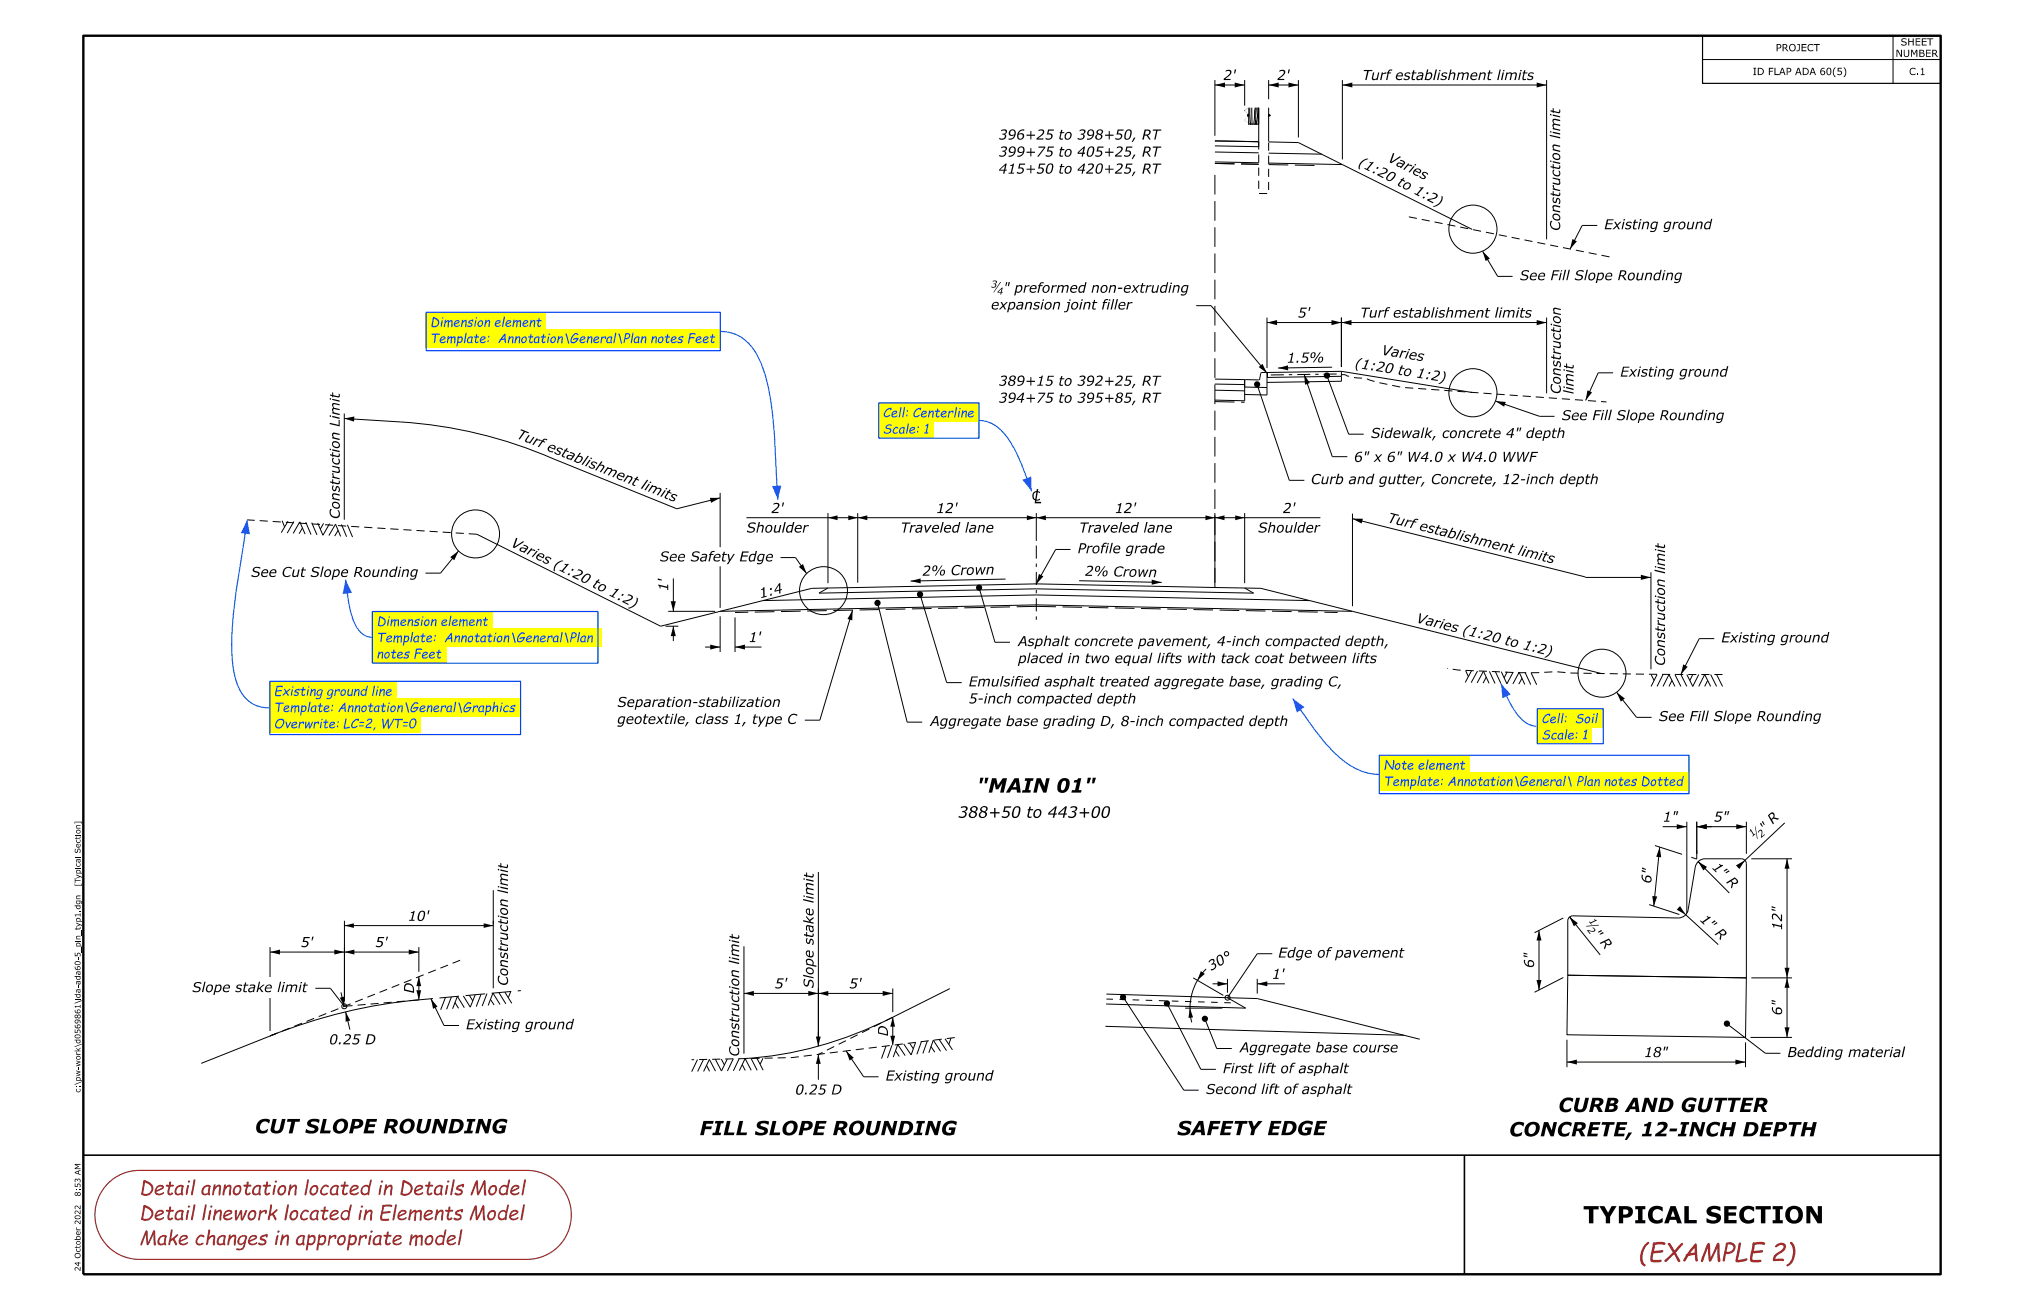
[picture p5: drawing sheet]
<svg xmlns="http://www.w3.org/2000/svg" width="432mm" height="279mm" viewBox="0 0 432 279" stroke-linecap="round" stroke-linejoin="round" font-family="sans-serif">
<defs><g id="words">
<text font-size="3.7" x="337.7" y="260.9">TYPICAL SECTION</text>
<g font-size="3">
<text x="220.6" y="107.4">L</text>
<text x="208.4" y="169">&quot;MAIN 01&quot;</text>
<text x="332.5" y="237.2">CURB AND GUTTER</text>
<text x="54.4" y="241.7">CUT SLOPE ROUNDING</text>
<text x="149.2" y="242.1">FILL SLOPE ROUNDING</text>
<text x="251.1" y="242.1">SAFETY EDGE</text>
<text x="322" y="242.4">CONCRETE, 12-INCH DEPTH</text>
</g>
<g font-size="3" fill="#a52a2a">
<text x="29.7" y="254.9">Detail annotation located in Details Model</text>
<text x="29.7" y="260.2">Detail linework located in Elements Model</text>
<text x="29.7" y="265.5">Make changes in appropriate model</text>
</g>
<text font-size="2.4" x="204.4" y="174.4">388+50 to 443+00</text>
<g font-size="2.1">
<text x="290.7" y="17.1">Turf establishment limits</text>
<text x="213.1" y="29.8">396+25 to 398+50, RT</text>
<text x="213.1" y="33.4">399+75 to 405+25, RT</text>
<text x="289.7" y="35.3" transform="rotate(27 289.7 35.3)">( 1 : 2 0</text>
<text x="295.9" y="34.4" transform="rotate(27 295.9 34.4)">V a r ie s</text>
<text x="213.1" y="37">415+50 to 420+25, RT</text>
<text x="298" y="39.5" transform="rotate(27 298 39.5)">t o</text>
<text x="301.5" y="41.2" transform="rotate(27 301.5 41.2)">1 : 2 )</text>
<text x="332.8" y="49.2" transform="rotate(-90 332.8 49.2)">Construction limit</text>
<text x="342.2" y="48.9">Existing ground</text>
<text x="324.2" y="59.8">See Fill Slope Rounding</text>
<text x="214" y="62.4">&quot; preformed non-extruding</text>
<text x="211.4" y="66">expansion joint filler</text>
<text x="290.2" y="67.7">Turf establishment limits</text>
<text x="274.5" y="77.4" transform="rotate(-1 274.5 77.4)">1 . 5 %</text>
<text x="294.7" y="75.6" transform="rotate(9 294.7 75.6)">V a r ie s</text>
<text x="213.1" y="82.3">389+15 to 392+25, RT</text>
<text x="289" y="78.4" transform="rotate(9 289 78.4)">( 1 : 2 0</text>
<text x="298.1" y="79.9" transform="rotate(9 298.1 79.9)">t o</text>
<text x="302.1" y="80.5" transform="rotate(9 302.1 80.5)">1 : 2 )</text>
<text x="345.6" y="80.3">Existing ground</text>
<text x="213.1" y="85.9">394+75 to 395+85, RT</text>
<text x="333" y="84.1" transform="rotate(-90 333 84.1)">Construction</text>
<text x="333.2" y="89.6">See Fill Slope Rounding</text>
<text x="335.7" y="84.1" transform="rotate(-90 335.7 84.1)">limit</text>
<text x="110.1" y="93.4" transform="rotate(22 110.1 93.4)">T u r f e s t a b lis h m e n t</text>
<text x="292.5" y="93.4">Sidewalk, concrete 4&quot; depth</text>
<text x="288.9" y="98.5">6&quot; x 6&quot; W4.0 x W4.0 WWF</text>
<text x="136.6" y="104.2" transform="rotate(22 136.6 104.2)">lim it s</text>
<text x="279.7" y="103.2">Curb and gutter, Concrete, 12-inch depth</text>
<text x="72.5" y="110.7" transform="rotate(-90 72.5 110.7)">Construction Limit</text>
<text x="159.3" y="113.6">Shoulder</text>
<text x="192.1" y="113.6">Traveled lane</text>
<text x="199.7" y="109.4">12'</text>
<text x="230.2" y="113.6">Traveled lane</text>
<text x="237.8" y="109.4">12'</text>
<text x="268.4" y="113.6">Shoulder</text>
<text x="295.9" y="111.4" transform="rotate(14 295.9 111.4)">T u r f e s t a b lis h m e n t</text>
<text x="108.9" y="116.5" transform="rotate(27 108.9 116.5)">V a r ie s</text>
<text x="140.7" y="119.7">See Safety Edge</text>
<text x="229.9" y="118">Profile grade</text>
<text x="323.7" y="118.3" transform="rotate(14 323.7 118.3)">lim it s</text>
<text x="53.6" y="123.1">See Cut Slope Rounding</text>
<text x="117.9" y="121" transform="rotate(27 117.9 121)">( 1 : 2 0</text>
<text x="126.2" y="125.1" transform="rotate(27 126.2 125.1)">t o</text>
<text x="196.8" y="122.8" transform="rotate(-1 196.8 122.8)">2 %</text>
<text x="202.8" y="122.7" transform="rotate(-1 202.8 122.7)">C r o w n</text>
<text x="231.4" y="122.8" transform="rotate(1 231.4 122.8)">2 %</text>
<text x="237.5" y="122.9" transform="rotate(1 237.5 122.9)">C r o w n</text>
<text x="129.8" y="126.9" transform="rotate(27 129.8 126.9)">1 : 2 )</text>
<text x="162.2" y="127.6" transform="rotate(-14 162.2 127.6)">1 : 4</text>
<text x="217.2" y="137.8">Asphalt concrete pavement, 4-inch compacted depth,</text>
<text x="302.1" y="132.8" transform="rotate(14 302.1 132.8)">V a r ie s</text>
<text x="311.9" y="135.2" transform="rotate(14 311.9 135.2)">( 1 : 2 0</text>
<text x="320.9" y="137.5" transform="rotate(14 320.9 137.5)">t o</text>
<text x="367.2" y="137">Existing ground</text>
<text x="217.2" y="141.4">placed in two equal lifts with tack coat between lifts</text>
<text x="324.8" y="138.4" transform="rotate(14 324.8 138.4)">1 : 2 )</text>
<text x="355.2" y="142" transform="rotate(-90 355.2 142)">Construction limit</text>
<text x="206.7" y="146.4">Emulsified asphalt treated aggregate base, grading C,</text>
<text x="131.7" y="154.4">geotextile, class 1, type C</text>
<text x="131.7" y="150.8">Separation-stabilization</text>
<text x="198.5" y="154.8">Aggregate base grading D, 8-inch compacted depth</text>
<text x="206.7" y="150">5-inch compacted depth</text>
<text x="353.9" y="153.8">See Fill Slope Rounding</text>
<text x="376.6" y="177.7" transform="rotate(-43 376.6 177.7)">&quot;</text>
<text x="378.2" y="175.9" transform="rotate(-43 378.2 175.9)">R</text>
<text x="365.1" y="185.1" transform="rotate(45 365.1 185.1)">1 &quot;</text>
<text x="352.2" y="188.5" transform="rotate(-84 352.2 188.5)">6 &quot;</text>
<text x="368.2" y="188.2" transform="rotate(45 368.2 188.2)">R</text>
<text x="87" y="196.4">10'</text>
<text x="362.5" y="196.3" transform="rotate(43 362.5 196.3)">1 &quot;</text>
<text x="339.5" y="199.3" transform="rotate(51 339.5 199.3)">&quot;</text>
<text x="341.2" y="201" transform="rotate(51 341.2 201)">R</text>
<text x="365.7" y="199.2" transform="rotate(43 365.7 199.2)">R</text>
<text x="380.2" y="198.4" transform="rotate(-90 380.2 198.4)">12&quot;</text>
<text x="258.3" y="207.1" transform="rotate(-29 258.3 207.1)">3 0 °</text>
<text x="272.7" y="204.2">Edge of pavement</text>
<text x="41" y="211.6">Slope stake limit</text>
<text x="88.3" y="211.9" transform="rotate(-90 88.3 211.9)">D</text>
<text x="108.4" y="210.3" transform="rotate(-90 108.4 210.3)">Construction limit</text>
<text x="173.6" y="210.8" transform="rotate(-90 173.6 210.8)">Slope stake limit</text>
<text x="99.4" y="219.5">Existing ground</text>
<text x="189.4" y="221" transform="rotate(-90 189.4 221)">D</text>
<text x="380.2" y="216.6" transform="rotate(-90 380.2 216.6)">6&quot;</text>
<text x="70.2" y="222.7">0.25 D</text>
<text x="157.7" y="225.3" transform="rotate(-90 157.7 225.3)">Construction limit</text>
<text x="264.5" y="224.5">Aggregate base course</text>
<text x="350.7" y="225.5">18&quot;</text>
<text x="381.3" y="225.4">Bedding material</text>
<text x="169.6" y="233.4">0.25 D</text>
<text x="188.9" y="230.5">Existing ground</text>
<text x="257.3" y="233.3">Second lift of asphalt</text>
<text x="260.9" y="228.9">First lift of asphalt</text>
</g>
<g font-size="2" fill="#0040ff">
<text x="91.8" y="69.7">Dimension element</text>
<text x="91.8" y="73.1">Template:</text>
<text x="106.6" y="73.1">Annotation\General\Plan notes Feet</text>
<text x="188.3" y="89">Cell: Centerline</text>
<text x="188.3" y="92.5">Scale: 1</text>
<text x="80.3" y="136.9">Template:</text>
<text x="80.3" y="133.5">Dimension element</text>
<text x="95.1" y="136.9">Annotation\General\Plan</text>
<text x="80.3" y="140.4">notes Feet</text>
<text x="58.4" y="148.4">Existing ground line</text>
<text x="58.4" y="155.3">Overwrite: LC=2, WT=0</text>
<text x="58.4" y="151.8">Template: Annotation\General\Graphics</text>
<text x="328.9" y="154.2">Cell:</text>
<text x="336.8" y="154.2">Soil</text>
<text x="328.9" y="157.7">Scale: 1</text>
<text x="295.2" y="167.6">Template: Annotation\General\ Plan notes Dotted</text>
<text x="295.2" y="164.1">Note element</text>
</g>
<text font-size="2" x="220.1" y="106.8">C</text>
<g font-size="1.5">
<text x="378.8" y="10.9">PROJECT</text>
<text x="405.5" y="9.7">SHEET</text>
<text x="373.9" y="16">ID FLAP ADA 60(5)</text>
<text x="404.4" y="12.1">NUMBER</text>
<text x="407.3" y="16">C.1</text>
<text x="211.4" y="61.3">3</text>
<text x="212.7" y="62.8">4</text>
<text x="373.8" y="178.6" transform="rotate(-43 373.8 178.6)">1</text>
<text x="375.8" y="178.8" transform="rotate(-43 375.8 178.8)">2</text>
<text x="338.9" y="196.5" transform="rotate(51 338.9 196.5)">1</text>
<text x="338.5" y="198.4" transform="rotate(51 338.5 198.4)">2</text>
</g>
<g font-size="1.2">
<text x="17.2" y="188.8" transform="rotate(-90 17.2 188.8)">[Typical Section]</text>
<text x="17.2" y="233.1" transform="rotate(-90 17.2 233.1)">c:\pw-work\d0569861\ida-ada60-5_pln_typ1.dgn</text>
<text x="17.2" y="255.2" transform="rotate(-90 17.2 255.2)">8:53 AM</text>
<text x="17.2" y="271.2" transform="rotate(-90 17.2 271.2)">24 October 2022</text>
</g>
</g></defs>
<path d="M73.5 214.6l.3 1.2" fill="none" stroke="#fff" stroke-width=".21"/>
<path d="M271.1 80l14.3-.2M221.1 116.3v16.6" fill="none" stroke="#000" stroke-width=".21" stroke-dasharray="2.8 1.1 .7 1.1" stroke-linecap="butt"/>
<g fill="none" stroke="#000" stroke-width=".21">
<path d="M259.2 17.1v11.9M259.2 18.1h6.3M265.5 17.1v5.4M270.7 17.1v4.1M270.7 18.1h6.3M277 17.1v12.2M286.4 18.1h43.6M286.4 17.1v16.9M330 17.1v33.9M259.2 32.4l9.3 .2M259.2 34.5l9.3 .2M259.2 30.1l9.3 .1z"/>
<path d="M266.2 24.4v.4M266.2 24.7h.1M266.2 24.5h.1M266.2 24.5v.2M266.3 24.5v.2M266.4 24.4v.4M266.4 23v3.5h2.1v-3.5v7.2M266.6 23l.2 3.5M267.1 23v3.5M267.8 23l-.2 3.5M267.9 23v3.5M268.2 23a6.7 6.7 0 0 1-.2 3.2l.1 .3"/>
<path d="M268.4 23l.1 3.5M268.5 30.2v1.1l-9.3-.2M270.7 24.4v.4zM270.7 23v7.2M270.7 32.7l11.3 .2M270.7 30.3l6.3 .1 9.4 4.7M270.7 34.8l15.7 .3M270.7 24.4l.1 .1M270.7 24.7h.1M270.7 24.5h.1M270.7 24.8h.1M270.8 24.5v.2"/>
<path d="M270.8 24.7v.1M270.9 24.5v.2M270.9 24.6v.1M286.4 35.1l27.7 13.8M316.3 53.6l3.2 5.3h3.2M340.7 48.1h-3.2l-2.5 5M255.2 65.2h3.2l11.9 14.4M270.3 79.6l-.1-.2-1.2 .1-.3 1.3-.2 .2h-2.8l-.2 .1M270.3 67.7v10.8M270.3 79.6v4.6l-4.8-.1M270.3 68.8h59.7M278.2 79.9l6 17.5h3.2"/>
<path d="M284.2 78.3l-11.5 .2M286.2 79.2l-15.9 .2M286.2 67.7v10.6M286.2 79.2v2.1l-15.9 .3M286.2 79.2l27.9 4.5M330 67.7v16.2M344.1 79.5h-3.1l-2.7 5.9M73.4 89.3l12 .7a96.8 96.8 0 0 1 32.6 7.8l26.4 10.7 9.2-2.3M73.4 88.2v22.6M259.2 80.9l6.3 .1v4.5l-6.3-.2M259.2 81.9l6.3 .1M259.2 83.2l6.3 .2"/>
<path d="M265.5 82.5l4.8 .2M268.2 82l6.9 20.4h3.2M283.1 80.1l4.6 12.5h3.2M286.2 80.3l-15.9 .2M319.1 85.5l9.3 3.3h3.2M60.2 111.1l.5 1.3M61.5 111.2l-1.5 2.4M62.5 113.8l1.5-2.5 1.1 2.6M62.7 111.2l-1.4 2.5M64.5 112.6l-.7 1.2M65.2 111.4l1.2 2.6M66.5 111.5l1.1 2.6"/>
<path d="M67.8 111.5l1.1 2.7 1.4-2.5M69 111.6l-.7 1.3M70.2 114.2l1.4-2.4 1.1 2.6M72.1 113.1l-.7 1.2M72.8 111.9l1.1 2.6M74.1 111.9l1.1 2.6M97.8 117.5l-3.8 4.7h-3.2M101.7 113.9l39.2 19.7 32.3-8.1 3.4-.1M153.6 105.1v11.6M159.2 110.4h122.5M166.5 118.9h3.2l2.4 3.4M176.6 109.4v15"/>
<path d="M183 109.4v14.9M221.1 109.4v6M228.4 117.2h-3.2l-4.1 7.3M259.2 109.4v14.9M265.5 109.4v15M288.5 109.5v19.8M288.5 110.6l49.7 12.4M142 133.6h2.7M142.6 130.4h10M143.7 123.4v7M143.7 133.6v3.1M150.4 138h3.2"/>
<path d="M153.6 120.8v8.8M153.6 131.4v7.7M153.6 130.4l67.5-1.4 67.4 1.4M156.8 131.7v7.4M156.8 138h5.7M162.8 128.1l58.3-1.2 58.2 1.2M176.6 125.4l-1.9 1.1 46.4-.9 46.3 .9-1.9-1.1M181.9 130.1l-7 23.5h-3.2M187.2 128.6l6.3 25.4h3.2M196.3 126.8l5.7 18.8h3.2M208.9 125.3l3.4 11.7h3.2M214.5 123.5l-20.2 .4"/>
<path d="M221.1 124.5l-44.5 .9M221.1 124.5l44.4 .9M230.2 123.9l17.6 .3M265.5 125.4l3.5 .1 19.5 4.9M288.5 130.4l53.1 13.3M338.2 123.2h14M352.2 122.1v20.6M365.7 136.2h-3.2l-3.9 7.7 1.3 2.5M312.7 143l.6 1.3M313.9 143.1l-1.3 2.5M315.1 145.7l1.4-2.5 1.2 2.5M315.2 143.1l-1.3 2.5"/>
<path d="M317.1 144.4l-.7 1.3M317.7 143.2l1.2 2.6M319 143.2l1.2 2.6M320.3 143.3l1.2 2.5 1.3-2.5M321.6 143.3l-.7 1.3M322.8 145.9l1.3-2.5 1.2 2.6M324.7 144.7l-.7 1.2M325.4 143.4l1.2 2.6M326.6 143.5l1.2 2.6M344.9 147.6l4.2 5.4h3.3M352.2 143.9l.7 1.2M353.5 143.9l-1.3 2.5"/>
<path d="M354.8 146.4l1.3-2.5 1.2 2.5M354.8 143.9l-1.3 2.5M356.7 145.1l-.6 1.3M357.3 143.9l1.3 2.5M359.9 143.9l1.2 2.5 1.3-2.5M361.1 143.9l-.6 1.2M362.4 146.4l1.3-2.5 1.2 2.5M364.3 145.1l-.6 1.3M364.9 143.9l1.3 2.5M366.2 143.9l1.3 2.5M354.7 176.3h5.2M359.9 175.3v19.4"/>
<path d="M362 176.3h10.6M362 175.3v7.9l-1.2-.4M372.6 175.3v6.8M380.8 175.5l-9.3 8.7M73.5 196.4v17.2M73.5 197.4h31.7M105.2 189.9v20.9M174.6 186v37.1M328.3 198.5v12.7M333.5 195.8l-6.1 3.1M334.7 195.8l.8-.5 22.5 .5a2.14 2.14 0 0 0 2.2-1.8l1.5-9.1a2.14 2.14 0 0 1 2.1-1.7h7.7a1.06 1.06 0 0 1 1.1 1v24.4l-38.1-.6v-11.6zM335.5 196.4l-.6-.8 6.5 8.1"/>
<path d="M351.8 192.9l6.5 2.2M353.1 180.3l5.7 1.9M354.1 180.7l-1.3 12.6M358.1 193.7l8.5 7.8M363.8 185.3l-1.5-1.5 6.6 6.7M373.6 183.2h8.7M381.2 183.2v38.1M57.6 202v17.9M57.6 203.1h31.8M70.5 210.8l2.9 3.8-.7-2.9M72.5 214.9h.1M72.7 216h.1"/>
<path d="M73.7 215.8l.9 3.8M89.4 208.3v5a112.1 112.1 0 0 0-31.8 7.6M89.4 202v5.3M91.9 213l2.8 5.7h3.2M95 212.7l-1 2.7M96.3 212.6l-1 2.7M97 213.8l.8 1.3M99.1 214.9l-1.5-2.4-1 2.7M100.1 212.3l.8 1.2M101.4 212.2l-1.1 2.6-1.5-2.4M102.6 212.1l-1 2.6M103.9 211.9l-1 2.7"/>
<path d="M104.6 213.1l.8 1.2M106.4 211.7l1.5 2.4M106.7 214.2l-1.5-2.4-1.1 2.7M107.7 211.6l1.5 2.4M109 211.5l-.6 1.3M158.7 201.8v22.9M158.7 211.9h31.8M190.5 217a80.8 80.8 0 0 1-31.8 8.8M190.5 210.8v5.1M190.5 217v5.9M202.6 210.9l-12.1 6.1M235.8 218.9l63.7 1.9"/>
<path d="M236 212l25.9 .8M239.6 212.7l13 19.8h3.1M249 214l7.2 14.1h3.2M252.8 215h8M254.6 208.6l6.4 3.7M257 217.3l2.6 6.3h3.2M257.3 206.7a12 12 0 0 0-3.1 11.4M258.7 209.8h3.2M261.9 212.8l3.8 2.2-29.7-.9M261.9 212.8l6.3 .2 34.7 8.7M261.9 208.8v2.9M268.2 208.8v3.1"/>
<path d="M268.2 209.8h5.9M271.4 203.4h-3.2l-6.3 9.4M333.5 208.5l-6.1 3.1M334.5 208l38.1 .6-.2 12.7-38.1-.6zM368.4 218.3l8.2 6.3h3.2M373.6 208.6h8.7M58.8 220.5l-15.9 6.3M148.8 226l-1.2 2.6M150.1 226l-1.3 2.5M150.7 227.2l.7 1.3M152.6 228.5l-1.3-2.5-1.2 2.5M153.9 225.9l.7 1.3"/>
<path d="M155.2 225.9l-1.3 2.5-1.3-2.5M156.4 225.8l-1.2 2.6M157.7 225.8l-1.2 2.6M158.4 227.1l.6 1.2M160.2 225.7l1.3 2.6M160.3 228.3l-1.3-2.5-1.3 2.6M161.5 225.7l1.3 2.5M162.8 225.7l-.6 1.3M174.6 224.9v5.4M180.5 224.2l3.8 5.5h3.1M189 223.1l-.9 2.7M190.3 223l-1 2.6"/>
<path d="M191.1 224.1l.7 1.2M193.1 225.1l-1.6-2.3-.9 2.7M194.1 222.5l.7 1.2M195.3 222.3l-.9 2.7-1.6-2.4M196.6 222.2l-1 2.7M197.8 222l-.9 2.7M198.6 223.2l.8 1.2M200.4 221.7l1.5 2.4M200.7 224.2l-1.6-2.3-.9 2.6M201.6 221.5l1.6 2.4M202.9 221.4l-.5 1.3M334.3 221.8v5.8"/>
<path d="M334.3 226.5h38.1M372.4 222.3v5.3M373.5 221.3h8.8"/>
<circle cx="314.2" cy="48.9" r="5.1"/>
<circle cx="314.2" cy="83.8" r="5.1"/>
<circle cx="101.5" cy="113.9" r="5.1"/>
<circle cx="175.7" cy="126" r="5.1"/>
<circle cx="341.8" cy="143.6" r="5.1"/>
<circle cx="73.4" cy="214.6" r=".53"/>
<circle cx="261.9" cy="212.8" r=".53"/>
</g>
<path d="M268.5 30.2v11.1h2.2v-11.1M300.6 46.2l43.8 8.8M286.2 79.9h.6a14.2 14.2 0 0 0 4.7 .8l2.3 .8 5.3 1.1 43.6 3.1M101.7 113.9l-49-3M367.5 143.9l-32.3-.4-3.3-.2a118.9 118.9 0 0 1-16.8-.2l-4-.2-2.3-.3M73.5 214.6l14.7-1.2M190.5 217l-15.9 7.9M57.6 220.9l41.3-16.4M203.7 221.3l-34.7 4.3-21.5 .4" fill="none" stroke="#000" stroke-width=".21" stroke-dasharray="1.7 1.1" stroke-linecap="butt"/>
<path d="M259.2 34.9l9.3 .1M270.7 35.1l10.7 .2M259.2 85.7l6.3 .1M221.1 129.3l-64.3 1.3M221.1 129.3l64.3 1.3M259.2 125.3v-88.9M88.2 213.4l22.9-2.1" fill="none" stroke="#000" stroke-width=".21" stroke-dasharray="4.2 1.4" stroke-linecap="butt"/>
<g fill="#000">
<path d="M259.2 18.1l2.1-.5v1.1zM263.4 17.6l2.1 .5-2.1 .6zM270.7 18.1l2.1-.5v1.1zM274.9 17.6l2.1 .5-2.1 .6zM286.4 18.1l2.1-.5v1.1zM327.8 17.6l2.2 .5-2.2 .6zM316.3 53.6l1.6 1.5-1 .6zM335.5 51l.9 .5-1.4 1.6zM213.4 60.1h.2l-1.5 2.3h-.2zM268.5 78.3l.8-.7 1 2zM270.3 79.4h.2v1.1h-.2zM270.3 68.8l2.2-.5v1.1z"/>
<path d="M272.7 78.5l2.1-.6v1.1zM284.1 68.3l2.1 .5-2.1 .6zM286.2 68.8l2.1-.5v1.1zM327.8 68.3l2.2 .5-2.2 .6zM73.4 89.3l2.2-.5-.1 1.1zM278.2 79.9l1.2 1.8-1 .4zM319.1 85.5l2.1 .2-.3 1zM338.7 83.3l1 .4-1.4 1.7zM96.1 118.8l1.7-1.3-.9 2zM151.4 106.2h2.2l-1.9 1zM176.6 110.4l2.1-.5v1zM181 109.9l2 .5-2 .5z"/>
<path d="M183 110.4l2-.5v1zM219.1 109.9l2 .5-2 .5zM221.1 110.4l2-.5v1zM257.2 109.9l2 .5-2 .5zM259.2 110.4l2-.5v1zM263.5 109.9l2 .5-2 .5zM288.5 110.6h2.3l-.3 1.1zM143.7 133.6l.5 2.1h-1.1zM143.1 128.2h1.1l-.5 2.2zM151.5 137.5l2.1 .5-2.1 .5zM156.8 138l2.1-.5v1zM170.4 120.9l.9-.6 .8 2z"/>
<path d="M181.9 130.1l-.1 2.2-1-.3zM194.3 123.9l2.1-.5v1zM221.7 122.4l.9 .5-1.5 1.6zM245.7 123.6l2.1 .6-2.1 .5zM350.1 122.6l2.1 .6-2.1 .5zM344.9 147.6l1.7 1.4-.8 .6zM359.1 141.7l.9 .5-1.4 1.7zM357.7 175.8l2.2 .5-2.2 .5zM362 176.3l2.1-.5v1zM370.4 175.8l2.2 .5-2.2 .5zM374.5 176.2l.5 2.7-.1 .1-.5-2.7zM73.5 197.4l2-.5v1z"/>
<path d="M103.2 196.9l2 .5-2 .5zM334.9 195.6l1.7 1.3-.8 .7zM354.1 180.7l.3 2.1-1.1-.1zM352.5 191.1l1.1 .1-.8 2.1zM358.4 193.3l1.2 1.8-1.9-1.1zM362.3 183.8l1.9 1.1-.8 .8zM370.3 184.6l2-1.1-1.2 1.8zM381.2 183.2l.6 2.1h-1.1zM57.6 203.1l2.1-.6v1.1zM71.3 202.5l2.2 .6-2.2 .5zM72.5 212.8l1-.3-.1 2.1zM73.7 215.8l1 1.9-1 .2z"/>
<path d="M73.5 203.1l2.1-.6v1.1zM87.2 202.5l2.2 .6-2.2 .5zM89.4 208.3l.5 2h-1.1zM88.8 211.2h1.1l-.5 2.1zM91.9 213l1.4 1.7-.9 .5zM158.7 211.9l2.1-.6v1.1zM172.4 211.3l2.2 .6-2.2 .5zM174.6 211.9l2.1-.6v1.1zM188.3 211.3l2.2 .6-2.2 .5zM190.5 217l.5 2h-1.1zM253.9 215l.6 2-1 .1zM256.2 207.1l.8 .6-1.6 1.4z"/>
<path d="M259.8 209.3l2.1 .5-2.1 .6zM268.2 209.8l2.2-.5v1.1zM328.3 198.5l.6 2.1h-1.1zM327.8 209h1.1l-.6 2.2zM381.2 208.6l.6 2.1h-1.1zM380.7 219.1h1.1l-.6 2.2zM380.7 206.4h1.1l-.6 2.2zM174.6 224.9l.5 2h-1zM174.1 221.1h1l-.5 2zM180.5 224.2l1.6 1.4-.8 .6zM189.9 220.9h1.1l-.5 2zM334.3 226.5l2.1-.5v1z"/>
<path d="M370.2 226l2.2 .5-2.2 .5z"/>
<path d="M261.5 15a.66 .66 0 0 1 1 0 .66 .66 0 0 1 0 .9l-1.1 .9h1.1v.3h-1.4v-.3l.3-.3a1.6 1.6 0 0 0 1-1.2l-.3-.2-.7 .2z" fill-rule="evenodd"/>
<path d="M263.4 14.8h.3l-.2 .9h-.2z" fill-rule="evenodd"/>
<path d="M273 15a.69 .69 0 0 1 .8-.1 .69 .69 0 0 1 .3 .7l-1.2 1.2h1.1v.3h-1.5l.1-.3 .3-.3a1.55 1.55 0 0 0 1-1.2l-.4-.2-.6 .2z" fill-rule="evenodd"/>
<path d="M274.9 14.8h.3l-.2 .9h-.3z" fill-rule="evenodd"/>
<path d="M296.3 15l.6-.2 .1 .1v.2a.41 .41 0 0 0-.5 0 .41 .41 0 0 0-.2 .4h.5v.2h-.5l-.3 1.4h-.3l.3-1.4h-.2l.1-.2h.2z" fill-rule="evenodd"/>
<path d="M304.4 14.8l-.5 2.3 .3-.1a.94 .94 0 0 0 1.2-.3 .94 .94 0 0 0-.1-1.3l-.8 .2 .2-.8zM304.5 15.8a.48 .48 0 0 1 .7 0 .48 .48 0 0 1 0 .7 .6 .6 0 0 1-.9 .3z" fill-rule="evenodd"/>
<path d="M306.3 14.8h.3l-.6 2.3h-.2z" fill-rule="evenodd"/>
<path d="M309.4 14.8h.3l-.2 .8a.53 .53 0 0 1 .7-.2 .53 .53 0 0 1 .3 .6l-.3 1.1h-.2l.2-1a.34 .34 0 0 0-.2-.5 .34 .34 0 0 0-.4 .2l-.4 1.3h-.3z" fill-rule="evenodd"/>
<path d="M319.9 14.8h.3l-.5 2.3h-.3z" fill-rule="evenodd"/>
<path d="M265.5 23.5l.1 .1z" fill-rule="evenodd"/>
<path d="M265.7 23.4l.7-.4-.7 .4-.1 .2 .8 .8v.5l-.8 .6v.2l.8 .5-.8-.5v-.3l.8-.6-.1-.5-.7-.6z" fill-rule="evenodd"/>
<path d="M330.6 28.8l2.2 .4v.3l-2.2-.5z" fill-rule="evenodd"/>
<path d="M333.8 57.5h.3l-.5 2.3h-.3z" fill-rule="evenodd"/>
<path d="M334.6 57.5h.3l-.5 2.3h-.2z" fill-rule="evenodd"/>
<path d="M338.5 57.5h.3l-.6 2.3h-.2z" fill-rule="evenodd"/>
<path d="M353.2 58.3a.87 .87 0 0 0 0 1.5l.6-.2-.1 .2h.3l.5-2.3h-.2l-.2 .7-.4-.1zM353.4 58.4l.6 .1-.2 .9a.48 .48 0 0 1-.7 .1 .48 .48 0 0 1 0-.7z" fill-rule="evenodd"/>
<path d="M363.9 47.5a.78 .78 0 0 0-.4 .8 .78 .78 0 0 0 .7 .6l.4-.2-.1 .2h.3l.5-2.2h-.2l-.2 .7-.4-.2zM364.1 47.6l.4-.1 .3 .1-.2 .9a.48 .48 0 0 1-.7 .1 .48 .48 0 0 1 0-.7z" fill-rule="evenodd"/>
<path d="M214.6 60.2h.3l-.2 .8h-.2z" fill-rule="evenodd"/>
<path d="M215.2 60.2h.3l-.3 .8h-.2z" fill-rule="evenodd"/>
<path d="M221.9 60.3l.7-.1v.3a.41 .41 0 0 0-.4-.1 .41 .41 0 0 0-.2 .4h.5l-.1 .2h-.5l-.3 1.4h-.3l.4-1.4h-.2v-.2h.2z" fill-rule="evenodd"/>
<path d="M230.3 61.1a.82 .82 0 0 0 .2 1.4l.6-.2-.1 .1h.3l.5-2.2h-.3l-.1 .7a.88 .88 0 0 0-1.1 .2zM230.5 61.3l.3-.3 .5 .1-.2 .9a.47 .47 0 0 1-.7 .1 .47 .47 0 0 1 0-.7z" fill-rule="evenodd"/>
<path d="M235.7 63.9l.7-.1v.2a.46 .46 0 0 0-.7 .4h.5l-.1 .2h-.4l-.3 1.4h-.3l.3-1.4h-.2z" fill-rule="evenodd"/>
<path d="M237.5 63.8h.2l-.5 2.2h-.3z" fill-rule="evenodd"/>
<path d="M238.2 63.8h.3l-.5 2.2h-.3z" fill-rule="evenodd"/>
<path d="M247.9 61a1.01 1.01 0 0 0-.1 1.4l.7-.1v.1h.2l.5-2.2h-.2l-.2 .7-.4-.1zM248 61.2l.2-.2 .6 .1-.2 .9a.48 .48 0 0 1-.8 .1 .48 .48 0 0 1 0-.7z" fill-rule="evenodd"/>
<path d="M277.5 65.6h1.3v.3h-1.1l-.1 .5a.7 .7 0 0 1 1 .6 .7 .7 0 0 1-.8 .8l-.8-.1 .1-.3a.61 .61 0 0 0 .8 .1 .61 .61 0 0 0 .2-.8h-.8z" fill-rule="evenodd"/>
<path d="M279.3 65.5h.3l-.2 .8h-.2z" fill-rule="evenodd"/>
<path d="M295.7 65.8l.4-.3h.5l-.1 .3a.48 .48 0 0 0-.7 .3h.5v.3h-.5l-.3 1.3h-.3l.3-1.3h-.2z" fill-rule="evenodd"/>
<path d="M304 65.5l-.5 2.2h.2a1 1 0 0 0 1.2-.3 1 1 0 0 0-.1-1.3l-.7 .2 .1-.8zM304 66.5a.47 .47 0 0 1 .7-.1 .47 .47 0 0 1 0 .8 .59 .59 0 0 1-.9 .3z" fill-rule="evenodd"/>
<path d="M305.8 65.5h.3l-.5 2.2h-.3z" fill-rule="evenodd"/>
<path d="M309 65.5h.2l-.2 .8a.53 .53 0 0 1 .7-.2 .53 .53 0 0 1 .3 .6l-.2 1h-.3l.2-.9a.35 .35 0 0 0-.1-.5 .35 .35 0 0 0-.5 .2h-.1l-.3 1.2h-.3z" fill-rule="evenodd"/>
<path d="M319.4 65.5h.3l-.5 2.2h-.3z" fill-rule="evenodd"/>
<path d="M367.3 78.9a.78 .78 0 0 0-.4 .8 .78 .78 0 0 0 .7 .7l.3-.2v.1h.3l.5-2.2h-.3l-.1 .7-.5-.1zM367.5 79.1l.3-.2 .4 .1-.2 .9a.48 .48 0 0 1-.7 .1 .48 .48 0 0 1 0-.7z" fill-rule="evenodd"/>
<path d="M291.3 96.3h.3l-.2 .8h-.3z" fill-rule="evenodd"/>
<path d="M291.9 96.3h.3l-.3 .8h-.2z" fill-rule="evenodd"/>
<path d="M295.8 92a.84 .84 0 0 0 .1 1.5l.5-.3v.2h.3l.5-2.2h-.3l-.1 .7-.5-.1zM295.9 92.2l.4-.2 .4 .1-.2 .9a.48 .48 0 0 1-.7 .1 .48 .48 0 0 1 0-.7z" fill-rule="evenodd"/>
<path d="M298.3 96.3h.3l-.3 .8h-.1z" fill-rule="evenodd"/>
<path d="M298.9 96.3h.3l-.3 .8h-.2z" fill-rule="evenodd"/>
<path d="M303.6 91.2h.3l-.5 2.2h-.3z" fill-rule="evenodd"/>
<path d="M304.4 91.2h.3l-.3 1.4 .9-.8h.4l-.9 .8 .6 .8h-.4l-.4-.7-.3 .2-.1 .5h-.3z" fill-rule="evenodd"/>
<path d="M323.7 91.2h.3l-.2 .8h-.2z" fill-rule="evenodd"/>
<path d="M324.3 91.2h.3l-.3 .8h-.2z" fill-rule="evenodd"/>
<path d="M325.9 92.1a.71 .71 0 0 0-.3 .9 .71 .71 0 0 0 .8 .4l.3-.2-.1 .2h.3l.5-2.2h-.3l-.1 .7a.84 .84 0 0 0-1.1 .2zM326.2 92.2l.4-.2 .3 .1-.2 .9a.47 .47 0 0 1-.7 .1 .47 .47 0 0 1 0-.7z" fill-rule="evenodd"/>
<path d="M333.5 83.2l2.2 .5v.3l-2.2-.5z" fill-rule="evenodd"/>
<path d="M332.7 91.2h.3l-.2 .8a.51 .51 0 0 1 .7-.3 .51 .51 0 0 1 .2 .7l-.2 1h-.3l.3-1a.34 .34 0 0 0-.2-.4 .34 .34 0 0 0-.5 .1l-.1 .1-.3 1.2h-.2z" fill-rule="evenodd"/>
<path d="M342.8 87.4h.3l-.6 2.2h-.2z" fill-rule="evenodd"/>
<path d="M343.6 87.4h.3l-.5 2.2h-.3z" fill-rule="evenodd"/>
<path d="M347.5 87.4h.2l-.5 2.2h-.3z" fill-rule="evenodd"/>
<path d="M362.1 88.2a.87 .87 0 0 0 .1 1.5l.5-.2v.1h.3l.5-2.2h-.3l-.2 .7-.4-.1zM362.3 88.3h.7l-.2 .9a.48 .48 0 0 1-.7 .1 .48 .48 0 0 1 0-.7z" fill-rule="evenodd"/>
<path d="M151.7 117.7l.7-.2v.3a.46 .46 0 0 0-.6 .3h.5l-.1 .3h-.5l-.3 1.3h-.3l.3-1.3h-.1v-.3h.2z" fill-rule="evenodd"/>
<path d="M160.1 118.3a1.01 1.01 0 0 0-.1 1.5l.8-.2-.1 .1h.3l.5-2.2h-.3l-.1 .7-.5-.1zM160.2 118.6a.59 .59 0 0 1 .8-.2l-.2 .9a.47 .47 0 0 1-.7 .2 .47 .47 0 0 1 0-.8z" fill-rule="evenodd"/>
<path d="M161.9 111.3h.2l-.1 .8a.53 .53 0 0 1 .6-.2 .53 .53 0 0 1 .3 .6l-.2 1.1h-.3l.2-1a.34 .34 0 0 0-.1-.5 .34 .34 0 0 0-.5 .2l-.4 1.3h-.2z" fill-rule="evenodd"/>
<path d="M165.1 107.4a.66 .66 0 0 1 .9-.1 .66 .66 0 0 1 0 1l-1 .9h1.1v.2h-1.5v-.3l.5-.3a1.49 1.49 0 0 0 .9-1.2l-.4-.1-.6 .2z" fill-rule="evenodd"/>
<path d="M167 107.2h.3l-.3 .8h-.2z" fill-rule="evenodd"/>
<path d="M167.4 111.3h.2l-.5 2.3h-.3z" fill-rule="evenodd"/>
<path d="M168.1 112.1a.84 .84 0 0 0-.5 .8 .84 .84 0 0 0 .6 .7l.5-.2v.2h.2l.6-2.3h-.3l-.2 .7-.4-.1zM168.2 112.3l.3-.1 .5 .1-.2 .9a.48 .48 0 0 1-.8 .1 .48 .48 0 0 1 .1-.7z" fill-rule="evenodd"/>
<path d="M201 111.3h.3l-.5 2.3h-.3z" fill-rule="evenodd"/>
<path d="M204 107.2h.4l-.3 .8h-.2z" fill-rule="evenodd"/>
<path d="M203.4 112.3a.82 .82 0 0 0 .2 1.3l.6-.2-.1 .2h.3l.5-2.3h-.3l-.1 .7a.88 .88 0 0 0-1.1 .3zM203.6 112.4l.3-.2 .5 .1-.2 .9a.47 .47 0 0 1-.7 .1 .47 .47 0 0 1 0-.7z" fill-rule="evenodd"/>
<path d="M206.4 111.3h.3l-.5 2.3h-.2z" fill-rule="evenodd"/>
<path d="M235.4 115.9l.6-.2 .1 .1v.2a.45 .45 0 0 0-.7 .4h.5v.2h-.5l-.3 1.4h-.3l.3-1.4h-.1v-.2l.2-.1z" fill-rule="evenodd"/>
<path d="M237.1 115.8h.3l-.5 2.2h-.3z" fill-rule="evenodd"/>
<path d="M239.1 111.3h.3l-.5 2.3h-.3z" fill-rule="evenodd"/>
<path d="M242.1 107.2h.4l-.3 .8h-.2z" fill-rule="evenodd"/>
<path d="M241.5 112.3a.82 .82 0 0 0 .2 1.3l.6-.2-.1 .2h.3l.5-2.3h-.3l-.1 .7a.88 .88 0 0 0-1.1 .3zM241.7 112.4l.3-.2 .5 .1-.2 .9a.47 .47 0 0 1-.7 .1 .47 .47 0 0 1 0-.7z" fill-rule="evenodd"/>
<path d="M244.5 111.3h.3l-.5 2.3h-.2z" fill-rule="evenodd"/>
<path d="M245.5 116.5a.79 .79 0 0 0-.4 .9 .79 .79 0 0 0 .6 .6l.4-.2v.2h.2l.6-2.2h-.3l-.2 .7-.4-.2zM245.6 116.7l.4-.1 .4 .1-.2 .9a.48 .48 0 0 1-.7 .1 .48 .48 0 0 1 0-.7z" fill-rule="evenodd"/>
<path d="M271 111.3h.3l-.2 .8a.53 .53 0 0 1 .6-.2 .53 .53 0 0 1 .4 .6l-.3 1.1h-.3l.3-1a.35 .35 0 0 0-.2-.5 .35 .35 0 0 0-.5 .2l-.1 .1-.2 1.2h-.3z" fill-rule="evenodd"/>
<path d="M274.2 107.4a.69 .69 0 0 1 .8-.1 .69 .69 0 0 1 .4 .7l-1.3 1.2h1.1v.2h-1.5l.1-.3 .3-.2a1.35 1.35 0 0 0 .9-1.3l-.4-.1-.5 .2z" fill-rule="evenodd"/>
<path d="M276.1 107.2h.3l-.2 .8h-.2z" fill-rule="evenodd"/>
<path d="M276.5 111.3h.3l-.5 2.3h-.3z" fill-rule="evenodd"/>
<path d="M277.1 112.3a.82 .82 0 0 0 .2 1.3l.5-.2v.2h.3l.5-2.3h-.3l-.1 .7a.88 .88 0 0 0-1.1 .3zM277.2 112.4l.4-.2 .5 .1-.2 .9a.47 .47 0 0 1-.7 .1 .47 .47 0 0 1 0-.7z" fill-rule="evenodd"/>
<path d="M285.4 101l-.5 2.3 .3-.1a.94 .94 0 0 0 1.2-.4 .94 .94 0 0 0-.1-1.2l-.8 .2 .2-.8zM285.5 102.1a.48 .48 0 0 1 .7-.2 .48 .48 0 0 1 0 .8 .64 .64 0 0 1-.9 .3z" fill-rule="evenodd"/>
<path d="M291.8 101.8a.79 .79 0 0 0-.4 .8 .79 .79 0 0 0 .7 .7l.4-.2-.1 .2h.3l.5-2.3h-.3l-.1 .7-.5-.1zM292 102l.3-.2 .4 .2-.2 .9a.49 .49 0 0 1-.7 .1 .49 .49 0 0 1 0-.8z" fill-rule="evenodd"/>
<path d="M330.3 101h.3l-.2 .8a.54 .54 0 0 1 .7-.2 .54 .54 0 0 1 .3 .5l-.2 1.2h-.3l.2-1a.34 .34 0 0 0-.2-.5 .34 .34 0 0 0-.4 .2l-.4 1.3h-.3z" fill-rule="evenodd"/>
<path d="M333.2 101.8a.85 .85 0 0 0 0 1.5l.6-.2v.2h.2l.5-2.3h-.2l-.2 .7-.4-.1zM333.3 102l.4-.2 .3 .2-.2 .9a.48 .48 0 0 1-.7 0 .48 .48 0 0 1 0-.7z" fill-rule="evenodd"/>
<path d="M339.8 101h.3l-.2 .8a.53 .53 0 0 1 .6-.2 .53 .53 0 0 1 .4 .6l-.3 1.1h-.2l.2-1a.34 .34 0 0 0-.2-.5 .34 .34 0 0 0-.4 .2l-.5 1.3h-.2z" fill-rule="evenodd"/>
<path d="M68.8 120.8h.3l-.6 2.2h-.2z" fill-rule="evenodd"/>
<path d="M83.5 121.6a.75 .75 0 0 0-.5 .9 .75 .75 0 0 0 .8 .5l.3-.1-.1 .1h.3l.5-2.2h-.2l-.2 .7-.4-.1zM83.6 121.8l.4-.2 .3 .1-.2 1a.48 .48 0 0 1-.7 .1 .48 .48 0 0 1 0-.8z" fill-rule="evenodd"/>
<path d="M140.3 123.4l.9 .2v.2l-.9-.1z" fill-rule="evenodd"/>
<path d="M140.4 124.7l1.9 .4v-.4h.3v1.2l-.3-.1v-.4l-1.4-.3v.4h-.2z" fill-rule="evenodd"/>
<path d="M160.4 135.1l.7-.3-.4 1.9h.4v.2h-1.2l.1-.2h.4l.4-1.4h-.5z" fill-rule="evenodd"/>
<path d="M162.1 134.7h.4l-.3 .8h-.2z" fill-rule="evenodd"/>
<path d="M219.6 139.2h.3l-.5 2.2h-.3z" fill-rule="evenodd"/>
<path d="M223.2 135.6h.2l-.2 .8a.53 .53 0 0 1 .7-.3 .53 .53 0 0 1 .3 .7l-.2 1h-.3l.2-1a.35 .35 0 0 0-.1-.4 .35 .35 0 0 0-.5 .1l-.4 1.3h-.3z" fill-rule="evenodd"/>
<path d="M225.2 140.1a.71 .71 0 0 0-.2 .9 .71 .71 0 0 0 .7 .4l.3-.1v.1h.3l.5-2.2h-.3l-.2 .7a.84 .84 0 0 0-1.1 .2zM225.5 140.2l.4-.2 .4 .1-.2 .9a.47 .47 0 0 1-.7 .1 .47 .47 0 0 1 0-.7z" fill-rule="evenodd"/>
<path d="M226.8 135.6h.2l-.5 2.2h-.2z" fill-rule="evenodd"/>
<path d="M245.6 139.2h.3l-.5 2.2h-.3z" fill-rule="evenodd"/>
<path d="M247.4 139.2h.3l-.5 2.2h-.3z" fill-rule="evenodd"/>
<path d="M249.1 139.3l.8-.1-.1 .3a.46 .46 0 0 0-.6 .3h.5l-.1 .3h-.5l-.3 1.3h-.3l.3-1.3h-.1v-.3h.2z" fill-rule="evenodd"/>
<path d="M267.6 135.6h.3l-.2 .8a.54 .54 0 0 1 .6-.3 .54 .54 0 0 1 .4 .6l-.3 1.1h-.3l.3-1a.34 .34 0 0 0-.2-.4 .34 .34 0 0 0-.5 .1l-.4 1.3h-.2z" fill-rule="evenodd"/>
<path d="M284.4 136.5a.76 .76 0 0 0-.2 .8 .76 .76 0 0 0 .6 .5l.4-.2v.2h.2l.6-2.2h-.3l-.2 .7a.88 .88 0 0 0-1.1 .2zM284.7 136.5l.4-.1 .4 .1-.2 .9a.47 .47 0 0 1-.8 .1 .47 .47 0 0 1 .1-.7z" fill-rule="evenodd"/>
<path d="M287.3 136.5a.76 .76 0 0 0-.3 .8 .76 .76 0 0 0 .7 .5l.4-.2-.1 .2h.3l.5-2.2h-.2l-.2 .7a.88 .88 0 0 0-1.1 .2zM287.6 136.5l.4-.1 .4 .1-.3 .9a.47 .47 0 0 1-.7 .1 .47 .47 0 0 1 0-.7z" fill-rule="evenodd"/>
<path d="M289 139.2h.3l-.5 2.2h-.3z" fill-rule="evenodd"/>
<path d="M290.7 139.3l.8-.1-.1 .3a.46 .46 0 0 0-.6 .3h.5l-.1 .3h-.5l-.3 1.3h-.3l.3-1.3h-.1v-.3h.2z" fill-rule="evenodd"/>
<path d="M294.1 135.6h.3l-.2 .8a.53 .53 0 0 1 .6-.3 .53 .53 0 0 1 .4 .6l-.3 1.1h-.3l.3-1a.35 .35 0 0 0-.2-.4 .35 .35 0 0 0-.5 .1l-.1 .1-.3 1.2h-.2z" fill-rule="evenodd"/>
<path d="M353 121.5l2.2 .5v.3l-2.2-.5z" fill-rule="evenodd"/>
<path d="M388.9 135.6a.78 .78 0 0 0-.4 .8 .78 .78 0 0 0 .6 .6l.4-.2v.2h.3l.5-2.2h-.3l-.1 .7-.5-.1zM389 135.8l.4-.2 .4 .1-.2 .9a.48 .48 0 0 1-.7 .1 .48 .48 0 0 1 0-.7z" fill-rule="evenodd"/>
<path d="M144.3 152.2h.2l-.5 2.2h-.3z" fill-rule="evenodd"/>
<path d="M150.4 152.2h.3l-.5 2.2h-.3z" fill-rule="evenodd"/>
<path d="M154 148.6l-.5 2.2h.2a1 1 0 0 0 1.2-.4 1 1 0 0 0-.1-1.2l-.7 .1 .2-.7zM154.1 149.6a.47 .47 0 0 1 .7-.1 .47 .47 0 0 1-.1 .7 .58 .58 0 0 1-.9 .3z" fill-rule="evenodd"/>
<path d="M156.7 148.6h.2l-.5 2.2h-.3z" fill-rule="evenodd"/>
<path d="M213.8 144.2h.3l-.5 2.2h-.3z" fill-rule="evenodd"/>
<path d="M214.6 147.8h.3l-.2 .8a.52 .52 0 0 1 .7-.2 .52 .52 0 0 1 .3 .6l-.2 1h-.3l.2-1a.34 .34 0 0 0-.1-.4 .34 .34 0 0 0-.5 .2l-.4 1.2h-.3z" fill-rule="evenodd"/>
<path d="M215.2 152.6l-.5 2.2h.3a.99 .99 0 0 0 1.2-.3 .99 .99 0 0 0-.1-1.3h-.4l-.4 .2 .2-.8zM215.3 153.6a.48 .48 0 0 1 .7-.1 .48 .48 0 0 1 0 .8 .6 .6 0 0 1-.9 .3z" fill-rule="evenodd"/>
<path d="M217.1 144.3l.7-.1-.1 .2a.45 .45 0 0 0-.6 .4h.5l-.1 .2h-.4l-.4 1.4h-.2l.3-1.4h-.2v-.2h.2z" fill-rule="evenodd"/>
<path d="M220.5 145a.78 .78 0 0 0-.5 .8 .78 .78 0 0 0 .7 .6l.4-.2v.2h.2l.5-2.2h-.2l-.2 .7-.4-.2zM220.6 145.1l.4-.1 .4 .1-.2 .9a.48 .48 0 0 1-.8 .1 .48 .48 0 0 1 0-.7z" fill-rule="evenodd"/>
<path d="M227.8 153.5a.77 .77 0 0 0-.3 .8 .77 .77 0 0 0 .6 .6l.4-.2v.1h.2l.6-2.2h-.3l-.2 .7a.87 .87 0 0 0-1 .2zM228 153.6l.4-.2 .4 .1-.2 .9a.47 .47 0 0 1-.7 .1 .47 .47 0 0 1 0-.7z" fill-rule="evenodd"/>
<path d="M228.5 144.2h.3l-.2 .8a.53 .53 0 0 1 .7-.3 .53 .53 0 0 1 .3 .7l-.3 1h-.2l.2-1a.34 .34 0 0 0-.2-.4 .34 .34 0 0 0-.4 .1l-.4 1.3h-.3z" fill-rule="evenodd"/>
<path d="M232.2 144.2h.2l-.5 2.2h-.3z" fill-rule="evenodd"/>
<path d="M231.7 148.6a.79 .79 0 0 0-.5 .8 .79 .79 0 0 0 .7 .7l.4-.2-.1 .1h.3l.5-2.2h-.2l-.2 .7-.4-.1zM231.8 148.8l.4-.2 .4 .1-.3 .9a.48 .48 0 0 1-.7 .1 .48 .48 0 0 1 0-.7z" fill-rule="evenodd"/>
<path d="M234.5 148.6a.79 .79 0 0 0-.4 .8 .79 .79 0 0 0 .6 .7l.4-.2v.1h.3l.5-2.2h-.3l-.2 .7-.4-.1zM234.6 148.8l.4-.2 .4 .1-.2 .9a.48 .48 0 0 1-.7 .1 .48 .48 0 0 1 0-.7z" fill-rule="evenodd"/>
<path d="M241.2 147.8h.2l-.2 .8a.53 .53 0 0 1 .7-.3 .53 .53 0 0 1 .3 .7l-.2 1h-.3l.2-1a.35 .35 0 0 0-.1-.4 .35 .35 0 0 0-.5 .2h-.1l-.3 1.2h-.3z" fill-rule="evenodd"/>
<path d="M243.9 145a.78 .78 0 0 0-.4 .8 .78 .78 0 0 0 .6 .6l.4-.2v.2h.3l.5-2.2h-.3l-.2 .7-.4-.2zM244 145.1l.4-.1 .4 .1-.2 .9a.48 .48 0 0 1-.7 .1 .48 .48 0 0 1 0-.7z" fill-rule="evenodd"/>
<path d="M247.1 152.6h.2l-.2 .8a.53 .53 0 0 1 .7-.2 .53 .53 0 0 1 .3 .6l-.2 1h-.3l.2-.9a.34 .34 0 0 0-.1-.5 .34 .34 0 0 0-.5 .2l-.4 1.2h-.3z" fill-rule="evenodd"/>
<path d="M258.2 139.2h.2l-.2 .8a.53 .53 0 0 1 .7-.3 .53 .53 0 0 1 .3 .7l-.2 1h-.3l.2-1a.35 .35 0 0 0-.1-.4 .35 .35 0 0 0-.5 .2h-.1l-.3 1.2h-.3z" fill-rule="evenodd"/>
<path d="M262.7 144.2l-.4 2.2h.2a1 1 0 0 0 1.2-.4 1 1 0 0 0-.1-1.2l-.7 .2 .1-.8zM262.8 145.2a.48 .48 0 0 1 .7-.1 .48 .48 0 0 1 0 .7 .61 .61 0 0 1-.9 .3z" fill-rule="evenodd"/>
<path d="M263.9 153.5a.77 .77 0 0 0-.2 .8 .77 .77 0 0 0 .6 .6l.4-.2v.1h.2l.5-2.2h-.3l-.1 .7a.87 .87 0 0 0-1.1 .2zM264.2 153.6l.3-.2 .4 .1-.2 .9a.47 .47 0 0 1-.7 .1 .47 .47 0 0 1 0-.7z" fill-rule="evenodd"/>
<path d="M265.5 139.2h.3l-.4 1.4 1-.8h.3l-.9 .8 .7 .8h-.4l-.5-.7-.2 .2-.1 .5h-.3z" fill-rule="evenodd"/>
<path d="M266.8 153.5a.71 .71 0 0 0-.3 .9 .71 .71 0 0 0 .8 .4l.2-.1v.1h.3l.5-2.2h-.3l-.1 .7a.87 .87 0 0 0-1.1 .2zM267.1 153.6l.3-.2 .4 .1-.2 .9a.47 .47 0 0 1-.7 .1 .47 .47 0 0 1 0-.7z" fill-rule="evenodd"/>
<path d="M273.5 152.6h.3l-.2 .8a.51 .51 0 0 1 .7-.2 .51 .51 0 0 1 .3 .6l-.2 1h-.3l.2-.9a.35 .35 0 0 0-.1-.5 .35 .35 0 0 0-.5 .2l-.4 1.2h-.2z" fill-rule="evenodd"/>
<path d="M275.5 139.2l-.5 2.2h.2a1.01 1.01 0 0 0 1.2-.4 1.01 1.01 0 0 0-.1-1.2l-.7 .2 .2-.8zM275.5 140.2a.48 .48 0 0 1 .7-.1 .48 .48 0 0 1 0 .7 .61 .61 0 0 1-.9 .3z" fill-rule="evenodd"/>
<path d="M276.5 145a.78 .78 0 0 0-.4 .8 .78 .78 0 0 0 .6 .6l.4-.2v.2h.3l.4-2.2h-.2l-.2 .7-.4-.2zM276.6 145.1l.4-.1 .4 .1-.2 .9a.48 .48 0 0 1-.7 .1 .48 .48 0 0 1 0-.7z" fill-rule="evenodd"/>
<path d="M363.5 151.6h.3l-.5 2.2h-.3z" fill-rule="evenodd"/>
<path d="M364.3 151.6h.3l-.5 2.2h-.3z" fill-rule="evenodd"/>
<path d="M368.2 151.6h.2l-.5 2.2h-.3z" fill-rule="evenodd"/>
<path d="M382.7 152.5a.82 .82 0 0 0 .2 1.3l.5-.2v.2h.2l.6-2.2h-.3l-.1 .7a.88 .88 0 0 0-1.1 .2zM382.8 152.6l.4-.2 .5 .1-.2 .9a.47 .47 0 0 1-.7 .1 .47 .47 0 0 1 0-.7z" fill-rule="evenodd"/>
<path d="M207.2 172.2l-.3 .4 .4 .5a.74 .74 0 0 0-.6 1 .74 .74 0 0 0 1.2 .3 .69 .69 0 0 0 .5-.5 .69 .69 0 0 0-.3-.8 .68 .68 0 0 0 .4-1 .68 .68 0 0 0-1.1-.1zM207.3 172.5a.46 .46 0 0 1 .9 0 .46 .46 0 0 1-.9 0zM207 173.8a.51 .51 0 0 1 1 0 .51 .51 0 0 1-1 0z" fill-rule="evenodd"/>
<path d="M209.1 165.9h.7l-.4 1.2h-.4z" fill-rule="evenodd"/>
<path d="M209.2 172.3l-.1 .5 .3 .3a.73 .73 0 0 0-.5 1 .73 .73 0 0 0 1.1 .3 .68 .68 0 0 0 .5-.5 .68 .68 0 0 0-.3-.8 .67 .67 0 0 0 .4-.9 .67 .67 0 0 0-1-.2zM209.6 172.3a.45 .45 0 0 1 .7 .1 .45 .45 0 0 1-.3 .6 .45 .45 0 0 1-.6-.3zM209.1 173.8a.55 .55 0 0 1 1.1 0 .55 .55 0 0 1-1.1 0z" fill-rule="evenodd"/>
<path d="M210.2 165.9h.7l-.4 1.2h-.5z" fill-rule="evenodd"/>
<path d="M232.1 165.9h.7l-.4 1.2h-.5z" fill-rule="evenodd"/>
<path d="M233.1 165.9h.7l-.4 1.2h-.4z" fill-rule="evenodd"/>
<path d="M355.4 173.4l.8-.3-.5 1.9h.5l-.1 .3h-1.1v-.3h.5l.3-1.4h-.5z" fill-rule="evenodd"/>
<path d="M357.2 173h.3l-.3 .8h-.2z" fill-rule="evenodd"/>
<path d="M357.7 173h.3l-.2 .8h-.2z" fill-rule="evenodd"/>
<path d="M366.3 173.1h1.3l-.1 .3h-1l-.1 .6a.67 .67 0 0 1 .9 .4 .67 .67 0 0 1-.6 .8h-.8l-.1-.3a.61 .61 0 0 0 .8 .1 .61 .61 0 0 0 .3-.7l-.9-.1z" fill-rule="evenodd"/>
<path d="M368.1 173h.3l-.3 .8h-.2z" fill-rule="evenodd"/>
<path d="M368.6 173h.3l-.2 .8h-.2z" fill-rule="evenodd"/>
<path d="M66.6 199.8h.3l-.3 .8h-.1z" fill-rule="evenodd"/>
<path d="M82.5 199.8h.3l-.3 .8h-.2z" fill-rule="evenodd"/>
<path d="M91.3 194.2h.4l-.3 .8h-.2z" fill-rule="evenodd"/>
<path d="M106.1 189.8l2.3 .5v.2l-2.3-.5z" fill-rule="evenodd"/>
<path d="M171.3 191.7l2.3 .6v.2l-2.3-.5z" fill-rule="evenodd"/>
<path d="M172 195.3l.7 .9 .9-.6v.3l-.7 .5 .1 .2 .6 .1v.3l-2.3-.5v-.2l1.5 .3-.8-.9z" fill-rule="evenodd"/>
<path d="M378 193.3l.8 .2v.2l-.8-.1z" fill-rule="evenodd"/>
<path d="M378 193.8l.8 .3v.2l-.8-.2z" fill-rule="evenodd"/>
<path d="M64.8 199.8h1.3l-.1 .3h-.9l-.2 .6a.67 .67 0 0 1 .9 .4 .67 .67 0 0 1-.5 .9l-.9-.1h-.1v-.3a.6 .6 0 0 0 .9 .2 .6 .6 0 0 0 .2-.8l-.8-.1z" fill-rule="evenodd"/>
<path d="M80.7 199.8h1.3l-.1 .3h-1l-.1 .6a.67 .67 0 0 1 .9 .4 .67 .67 0 0 1-.6 .9l-.8-.1h-.1v-.3a.6 .6 0 0 0 .8 .2 .6 .6 0 0 0 .2-.8l-.8-.1z" fill-rule="evenodd"/>
<path d="M121.1 218.1a.84 .84 0 0 0 .1 1.5l.5-.2v.1h.3l.5-2.2h-.3l-.1 .7-.5-.1zM121.2 218.3l.4-.2 .4 .1-.2 .9a.48 .48 0 0 1-.7 .1 .48 .48 0 0 1 0-.7z" fill-rule="evenodd"/>
<path d="M155.5 204.8l2.2 .6v.2l-2.2-.5z" fill-rule="evenodd"/>
<path d="M165.9 208.7h1.3l-.1 .2h-.9l-.2 .6a.69 .69 0 0 1 1 .6 .69 .69 0 0 1-.8 .7l-.8-.1 .1-.3a.59 .59 0 0 0 .8 .2 .59 .59 0 0 0 .1-.9l-.7 .1z" fill-rule="evenodd"/>
<path d="M167.7 208.6h.3l-.3 .8h-.1z" fill-rule="evenodd"/>
<path d="M171.3 207.9l2.3 .5v.3l-2.3-.5z" fill-rule="evenodd"/>
<path d="M181.8 208.7h1.3l-.1 .2h-1l-.1 .6a.69 .69 0 0 1 1 .6 .69 .69 0 0 1-.8 .7l-.8-.1v-.3a.59 .59 0 0 0 .9 .2 .59 .59 0 0 0 .1-.9l-.8 .1z" fill-rule="evenodd"/>
<path d="M183.6 208.6h.3l-.3 .8h-.2z" fill-rule="evenodd"/>
<path d="M272 206.9l.8-.3-.5 2h.5l-.1 .2h-1.1v-.2h.5l.3-1.5h-.4z" fill-rule="evenodd"/>
<path d="M273.8 206.6h.3l-.2 .8h-.3z" fill-rule="evenodd"/>
<path d="M275.1 202.8a1.01 1.01 0 0 0-.1 1.4l.7-.1v.1h.2l.6-2.2h-.3l-.2 .7-.4-.1zM275.2 203l.4-.2 .4 .1-.2 .9a.44 .44 0 0 1-.7 .2 .44 .44 0 0 1-.1-.6z" fill-rule="evenodd"/>
<path d="M283.5 202.1l.7-.1v.2a.48 .48 0 0 0-.7 .4h.5v.2h-.5l-.4 1.4h-.2l.3-1.4h-.2z" fill-rule="evenodd"/>
<path d="M325 203.2l.9 .2v.2l-.9-.1z" fill-rule="evenodd"/>
<path d="M325 203.7l.9 .3v.2l-.9-.2z" fill-rule="evenodd"/>
<path d="M325.1 204.7a1.32 1.32 0 0 0 .7 1.4 1.32 1.32 0 0 0 1.4-.1 .76 .76 0 0 0-.2-1.1 .76 .76 0 0 0-1.1 .3l.2 .7a.85 .85 0 0 1-.7-1.1zM326.1 205.5a.51 .51 0 0 1 1 0 .51 .51 0 0 1-1 0z" fill-rule="evenodd"/>
<path d="M378 213.3l.8 .2v.2l-.8-.1z" fill-rule="evenodd"/>
<path d="M378 213.8l.8 .3v.1l-.8-.1z" fill-rule="evenodd"/>
<path d="M71.7 239a1.53 1.53 0 0 0-.7 1.5 1.53 1.53 0 0 0 1.1 1.3 1.79 1.79 0 0 0 1.9-.9 1.79 1.79 0 0 0-.3-2.1 1.84 1.84 0 0 0-2 .2zM72.1 239.5a.73 .73 0 0 1 1-.3 .73 .73 0 0 1 .3 1 .87 .87 0 0 1-.5 .9 .87 .87 0 0 1-1-.2 1.59 1.59 0 0 1 .2-1.4z" fill-rule="evenodd"/>
<path d="M85.9 239a1.53 1.53 0 0 0-.7 1.5 1.53 1.53 0 0 0 1.1 1.3 1.84 1.84 0 0 0 1.8-.8 1.84 1.84 0 0 0 0-2.1 1.73 1.73 0 0 0-2.2 .1zM86.4 239.5a.76 .76 0 0 1 1.1-.2 .76 .76 0 0 1 .1 1.1 .8 .8 0 0 1-1.1 .8 .8 .8 0 0 1-.4-1.3z" fill-rule="evenodd"/>
<path d="M210.6 229a.79 .79 0 0 0-.4 .8 .79 .79 0 0 0 .7 .7l.4-.2-.1 .2h.3l.5-2.3h-.3l-.1 .7-.5-.1zM210.8 229.2l.3-.1 .4 .1-.2 .9a.49 .49 0 0 1-.7 .1 .49 .49 0 0 1 0-.8z" fill-rule="evenodd"/>
<path d="M266.7 231.9a.87 .87 0 0 0 .1 1.5l.5-.2v.1h.3l.5-2.2h-.3l-.1 .7-.5-.1zM266.7 232.2a.64 .64 0 0 1 .9-.2l-.2 .9a.48 .48 0 0 1-.7 .2 .48 .48 0 0 1 0-.8z" fill-rule="evenodd"/>
<path d="M269 226.7h.2l-.5 2.2h-.3z" fill-rule="evenodd"/>
<path d="M269.7 231.1h.2l-.5 2.2h-.3z" fill-rule="evenodd"/>
<path d="M270.7 226.8l.6-.1v.2a.45 .45 0 0 0-.6 .4h.4v.2h-.4l-.4 1.4h-.2l.3-1.4h-.2v-.2h.2z" fill-rule="evenodd"/>
<path d="M271.4 231.2l.6-.1v.3a.45 .45 0 0 0-.6 .3h.5l-.1 .3h-.4l-.4 1.3h-.2l.3-1.3h-.2v-.3h.2z" fill-rule="evenodd"/>
<path d="M275.7 226.8l.6-.1v.2a.48 .48 0 0 0-.6 .4h.5l-.1 .2h-.5l-.3 1.4h-.2l.3-1.4h-.2z" fill-rule="evenodd"/>
<path d="M276.4 231.2l.6-.1v.3a.45 .45 0 0 0-.6 .3h.5l-.1 .3h-.5l-.3 1.3h-.2l.3-1.3h-.2z" fill-rule="evenodd"/>
<path d="M281.3 222.2l-.5 2.2h.2a.99 .99 0 0 0 1.2-.3 .99 .99 0 0 0-.1-1.3h-.5l-.2 .2 .2-.8zM281.3 223.2a.48 .48 0 0 1 .7-.1 .48 .48 0 0 1 0 .8 .62 .62 0 0 1-.9 .3z" fill-rule="evenodd"/>
<path d="M282.7 226.7h.3l-.2 .8a.53 .53 0 0 1 .7-.3 .53 .53 0 0 1 .3 .7l-.2 1h-.3l.2-1a.34 .34 0 0 0-.2-.4 .34 .34 0 0 0-.4 .1l-.4 1.3h-.3z" fill-rule="evenodd"/>
<path d="M283.4 231.1h.3l-.2 .8a.53 .53 0 0 1 .7-.2 .53 .53 0 0 1 .3 .6l-.2 1h-.3l.2-.9a.34 .34 0 0 0-.1-.5 .34 .34 0 0 0-.5 .2l-.4 1.2h-.3z" fill-rule="evenodd"/>
<path d="M286.3 226.7h.3l-.5 2.2h-.3z" fill-rule="evenodd"/>
<path d="M287.1 231.1h.2l-.5 2.2h-.2z" fill-rule="evenodd"/>
<path d="M355 223.2h.4l-.3 .8h-.2z" fill-rule="evenodd"/>
<path d="M355.6 223.2h.3l-.2 .8h-.2z" fill-rule="evenodd"/>
<path d="M385.6 224a.84 .84 0 0 0-.4 .8 .84 .84 0 0 0 .5 .7l.5-.2v.2h.3l.5-2.3h-.3l-.2 .7-.4-.1zM385.7 224.2l.3-.1h.5l-.2 .9a.48 .48 0 0 1-.7 .2 .48 .48 0 0 1 0-.8z" fill-rule="evenodd"/>
<path d="M387.4 224a.99 .99 0 0 0-.1 1.5h.5l.3-.2-.1 .2h.3l.5-2.3h-.3l-.1 .7-.5-.1zM387.6 224.2l.2-.1h.5l-.2 .9a.48 .48 0 0 1-.7 .2 .48 .48 0 0 1 0-.8z" fill-rule="evenodd"/>
<path d="M406.2 223.2h.3l-.5 2.3h-.3z" fill-rule="evenodd"/>
<circle cx="268.2" cy="82" r=".67"/>
<circle cx="283.1" cy="80.1" r=".67"/>
<circle cx="187.2" cy="128.6" r=".67"/>
<circle cx="196.3" cy="126.8" r=".67"/>
<circle cx="208.9" cy="125.3" r=".66"/>
<circle cx="239.6" cy="212.7" r=".67"/>
<circle cx="248.9" cy="214" r=".67"/>
<circle cx="257.1" cy="217.3" r=".66"/>
<circle cx="368.4" cy="218.3" r=".67"/>
</g>
<path d="M236 213.1l27.8 .8" fill="none" stroke="#000" stroke-width=".21" stroke-dasharray="1.4 1.4" stroke-linecap="butt"/>
<path d="M338.4 197.4h2.7" fill="none" stroke="#000" stroke-width=".39"/>
<path d="M39.9 208.4h26.8v4.3h-26.8z" fill="#fff"/>
<path d="M67.3 210.8h3.2" fill="none" stroke="#000" stroke-width=".21"/>
<g fill="#000">
<path d="M43.6 209.4h.3l-.5 2.2h-.3z" fill-rule="evenodd"/>
<path d="M55.2 209.4h.3l-.3 1.4 .9-.8h.4l-.9 .7 .6 .9h-.4l-.4-.7-.3 .2-.1 .5h-.3z" fill-rule="evenodd"/>
<path d="M59.7 209.4h.3l-.5 2.2h-.3z" fill-rule="evenodd"/>
</g>
<path d="M363.2 7.6h50.8v10.2h-50.8z" fill="#fff"/>
<path d="M363.2 7.6h50.8v10.2h-50.8z" fill="none" stroke="#000" stroke-width=".25"/>
<g fill="#000">
<path d="M382 9.5a.78 .78 0 0 0-.2 1.2 .78 .78 0 0 0 1.2-.2 .77 .77 0 0 0-.1-.9 .77 .77 0 0 0-.9-.1zM382 9.7a.55 .55 0 0 1 .9 .5 .55 .55 0 0 1-.9 .4l-.1-.4z" fill-rule="evenodd"/>
<path d="M389.9 14.5a.95 .95 0 0 0 .3 1.6 .89 .89 0 0 0 .5-.9 .89 .89 0 0 0-.5-.8zM390 14.7a.38 .38 0 0 1 .5 0 .38 .38 0 0 1 0 .5 .4 .4 0 0 1-.1 .6 .4 .4 0 0 1-.5 0 .4 .4 0 0 1 0-.6z" fill-rule="evenodd"/>
<path d="M391.4 14.4h.3a1.37 1.37 0 0 0 0 2h-.3a1.54 1.54 0 0 1 0-2z" fill-rule="evenodd"/>
<path d="M393.3 14.4h.2a1.66 1.66 0 0 1 0 2h-.2a1.45 1.45 0 0 0 0-2z" fill-rule="evenodd"/>
<path d="M15.9 175.3h1.6v.4l-.1-.3h-1.4l-.1 .3z" fill-rule="evenodd"/>
<path d="M15.9 182.8h1.3v.1h-1.3z" fill-rule="evenodd"/>
<path d="M15.9 193.1v.2h.4a.44 .44 0 0 0 .4 .6 .44 .44 0 0 0 .4-.6l.1-.2zM16.4 193.3h.5a.31 .31 0 0 1 0 .5 .31 .31 0 0 1-.4-.1z" fill-rule="evenodd"/>
<path d="M15.9 188.5l.1 .2h1.4l.1-.2v.4h-1.6z" fill-rule="evenodd"/>
<path d="M16.1 217.5a.43 .43 0 0 0-.1 .6 .43 .43 0 0 0 .6 .1 .43 .43 0 0 0 .1-.6 .43 .43 0 0 1 .3 .6 .37 .37 0 0 0 .2-.5 .37 .37 0 0 0-.4-.2zM16 217.8a.3 .3 0 0 1 .6 0 .3 .3 0 0 1-.6 0z" fill-rule="evenodd"/>
<path d="M16.1 205.1a.5 .5 0 0 0 0 .7 .5 .5 0 0 0 .7 0 .44 .44 0 0 0 .4-.5 .44 .44 0 0 0-.7-.3zM16.1 205.3l.4-.1a.33 .33 0 0 1 .5 0 .33 .33 0 0 1 0 .5 .33 .33 0 0 1-.5 0l-.4-.1z" fill-rule="evenodd"/>
<path d="M16 216.5a.36 .36 0 0 0 0 .5 .36 .36 0 0 0 .5 .1v-.1a.38 .38 0 0 0 .6 .1 .38 .38 0 0 0 0-.6 .38 .38 0 0 0-.6 .1l-.2-.2zM16 216.8a.22 .22 0 0 1 .4 0 .22 .22 0 0 1-.4 0zM16.6 216.8a.26 .26 0 0 1 .5 0 .26 .26 0 0 1-.5 0z" fill-rule="evenodd"/>
<path d="M15.9 212v.2h.4a.45 .45 0 0 0 .4 .6 .45 .45 0 0 0 .4-.6l.1-.2zM16.4 212.2h.5a.32 .32 0 0 1 .1 .4 .32 .32 0 0 1-.5 0z" fill-rule="evenodd"/>
<path d="M15.9 208.2v.2h.4a.44 .44 0 0 0 .4 .6 .44 .44 0 0 0 .4-.6l.1-.2zM16.4 208.4h.5a.32 .32 0 0 1-.2 .4 .32 .32 0 0 1-.3-.4z" fill-rule="evenodd"/>
<path d="M15.9 200.7h1.3v.1h-1.3z" fill-rule="evenodd"/>
<path d="M15.9 213.9l1.5-.6v.2l-1.5 .6z" fill-rule="evenodd"/>
<path d="M16.1 220.7a.5 .5 0 0 0 0 .7 .5 .5 0 0 0 .7 .1 .44 .44 0 0 0 .4-.6 .44 .44 0 0 0-.7-.3zM16.1 220.9l.4-.1a.32 .32 0 0 1 .5 0 .32 .32 0 0 1 0 .5 .32 .32 0 0 1-.5 0l-.4-.1z" fill-rule="evenodd"/>
<path d="M16.3 223.4l.4 .5 .5-.5v.2l-.4 .4 .4 .1v.1h-1.3v-.1h.8z" fill-rule="evenodd"/>
<path d="M15.9 221.8v.1h.4a.44 .44 0 0 0 .4 .6 .44 .44 0 0 0 .4-.6l.1-.1zM16.4 221.9h.5a.32 .32 0 0 1-.2 .5 .32 .32 0 0 1-.3-.5z" fill-rule="evenodd"/>
<path d="M15.9 231.2l1.5-.6v.2l-1.5 .6z" fill-rule="evenodd"/>
<path d="M15.9 223.2l1.5-.6v.1l-1.5 .6z" fill-rule="evenodd"/>
<path d="M16.1 259.3a.5 .5 0 0 0 0 .7 .5 .5 0 0 0 .7 0 .43 .43 0 0 0 .4-.5 .43 .43 0 0 0-.7-.3zM16.1 259.5a.55 .55 0 0 1 .5-.2 .55 .55 0 0 1 .4 .5 .55 .55 0 0 1-.5 .1 .55 .55 0 0 1-.4-.4z" fill-rule="evenodd"/>
<path d="M16 251.5a.3 .3 0 0 1 .3-.1 .3 .3 0 0 1 .2 .2 .38 .38 0 0 1 .6-.2 .38 .38 0 0 1 .1 .6l-.3 .2a.32 .32 0 0 0 .2-.5 .32 .32 0 0 0-.5 0v.2h-.2a.24 .24 0 0 0-.1-.3 .24 .24 0 0 0-.3 .1 .24 .24 0 0 0 .1 .3l-.1 .1-.1-.1z" fill-rule="evenodd"/>
<path d="M16.1 254.3a.38 .38 0 0 0-.2 .5 .38 .38 0 0 0 .6 .1 .38 .38 0 0 0 .6 .1 .38 .38 0 0 0 0-.6 .38 .38 0 0 0-.6 .1zM16 254.7a.24 .24 0 0 1 .4 0 .24 .24 0 0 1-.4 0zM16.6 254.6a.26 .26 0 0 1 .5 0 .26 .26 0 0 1-.5 0z" fill-rule="evenodd"/>
<path d="M16 258.3l.4-.1 .6 .6v-.7h.2v.9l-.3-.2a.51 .51 0 0 0-.8-.3l.1 .4-.3-.2z" fill-rule="evenodd"/>
<path d="M16 257.2h.5l.5 .5v-.6h.2v.8l-.3-.2a.51 .51 0 0 0-.8-.3l.1 .5-.3-.2z" fill-rule="evenodd"/>
<path d="M15.9 267.8a.65 .65 0 0 0 1.3 0 .65 .65 0 0 0-1.3 0zM16.2 267.5a.47 .47 0 0 1 .6-.1 .47 .47 0 0 1 .1 .7 .47 .47 0 0 1-.6 .1 .47 .47 0 0 1-.1-.7z" fill-rule="evenodd"/>
<path d="M16.4 263.7l-.2 .3 .1 .3h-.4v.1h1.3v-.5a.52 .52 0 0 0-.8-.2zM16.4 263.9a.35 .35 0 0 1 .5-.1 .35 .35 0 0 1 .1 .5h-.5z" fill-rule="evenodd"/>
<path d="M16 270.4l.5-.1 .5 .6v-.7h.2v.8l-.3-.1a.49 .49 0 0 0-.8-.3l.1 .4-.3-.1z" fill-rule="evenodd"/>
<path d="M16 260.4h.5l.5 .5v-.6h.2v.8l-.4-.3a.41 .41 0 0 0-.3-.3 .41 .41 0 0 0-.4 .1l.1 .5-.3-.2z" fill-rule="evenodd"/>
</g>
<path d="M363.2 12.7h50.8M403.9 7.6v10.2" fill="none" stroke="#000" stroke-width=".21"/>
<path d="M17.8 7.6h396.2v264.2h-396.2z" fill="none" stroke="#000" stroke-width=".51"/>
<path d="M17.8 246.4h396.2M312.4 246.4v25.4" fill="none" stroke="#000" stroke-width=".34"/>
<path d="M23 252.4a9.4 9.4 0 0 1 6.7-2.8h82.7a9.5 9.5 0 0 1 9.5 9.5 9.5 9.5 0 0 1-9.5 9.5h-82.7a9.5 9.5 0 0 1-8.7-5.9 9.5 9.5 0 0 1 2-10.3z" fill="none" stroke="#a52a2a" stroke-width=".25"/>
<g fill="#a52a2a">
<path d="M31.2 262.4h.1a3.3 3.3 0 0 1 .3 2.1v.4l1-2.3 .3-.2a1.11 1.11 0 0 1 .2 1.2l.1 2h-.3l-.1-.3v-2l-.9 1.8-.4 .5-.2-.3-.2-2-.8 2.2-.3 .1 .1-.6z" fill-rule="evenodd"/>
<path d="M36.5 262.3l.2-.1 .1 .2-.3 1.9 1.2-1a.19 .19 0 0 1 .2 0 .19 .19 0 0 1 .1 .2l-.8 .7 .6 1.1-.1 .2-.3 .1-.5-1.1-.1 .1a.64 .64 0 0 0-.5 .8l-.2 .2a1.8 1.8 0 0 1 .1-1.6z" fill-rule="evenodd"/>
<path d="M44.5 262.3l.2-.1 .1 .2-.2 1.4a.7 .7 0 0 1 .7-.4 .7 .7 0 0 1 .6 .5l-.1 1.6a.2 .2 0 0 1-.2 .1 .2 .2 0 0 1-.2-.2l.1-1.5a.95 .95 0 0 0-1.1 1.1l-.2 .5a.21 .21 0 0 1-.3 0 .21 .21 0 0 1 .1-.3z" fill-rule="evenodd"/>
<path d="M93.2 263.8a1 1 0 0 0-.2 1.4 1 1 0 0 0 1.4 .2l.1 .2 .2-.2 .5-3.1-.3 .1-.3 1.2-.3-.2h-.5zM93.6 263.9l.2-.1a.55 .55 0 0 1 .7 .3l-.1 .5a.64 .64 0 0 1-.9 .6 .64 .64 0 0 1-.1-1.1z" fill-rule="evenodd"/>
<path d="M98.3 262.3l.2-.1 .1 .2-.5 3.1-.2 .1-.2-.1z" fill-rule="evenodd"/>
<path d="M30.7 257.1l-.6 2.9a1.59 1.59 0 0 0 2.4-.5 1.59 1.59 0 0 0-1.1-2.3l-.5-.2zM30.9 257.5a1.43 1.43 0 0 1 1.4 1.7 1.16 1.16 0 0 1-1.7 .6z" fill-rule="evenodd"/>
<path d="M41.3 257l.2-.1 .2 .1-.6 3.1-.2 .2-.1-.3z" fill-rule="evenodd"/>
<path d="M43.8 256.9h.3v.2l-.5 2.8-.3 .4-.2-.2z" fill-rule="evenodd"/>
<path d="M57.7 256.9l.3 .1-.3 1.9 1.2-.9a.19 .19 0 0 1 .3-.1 .19 .19 0 0 1 0 .3l-.8 .7 .6 1-.1 .3h-.2l-.6-1h-.1a.65 .65 0 0 0-.5 .8l-.2 .2a1.69 1.69 0 0 1 .1-1.5z" fill-rule="evenodd"/>
<path d="M61.3 256.9l.3 .1-.5 2.9a.25 .25 0 0 1-.1 .3 .25 .25 0 0 1-.3-.1z" fill-rule="evenodd"/>
<path d="M73.2 258.3a1.03 1.03 0 0 0-.6 1.2 1.03 1.03 0 0 0 1.1 .8l.8-.2 .5-3.2-.3 .2-.3 1.2-.5-.2zM73.4 258.6l.2-.2a.51 .51 0 0 1 .7 .4 .83 .83 0 0 1-.9 1.1 .74 .74 0 0 1-.4-.7 .74 .74 0 0 1 .4-.6z" fill-rule="evenodd"/>
<path d="M81.6 257l.9-.1a.89 .89 0 0 1 1.2 .3l-.2 .2h-1.3a.54 .54 0 0 0-.4 .7l-.1 .3h1.6v.2l-.2 .1-1.4 .2-.1 .3v.7h1.3l.1 .4a2.41 2.41 0 0 1-1.8-.1l-.1-.8z" fill-rule="evenodd"/>
<path d="M84.3 256.9h.3l.1 .2-.5 2.8-.3 .4-.2-.2z" fill-rule="evenodd"/>
<path d="M101.3 257.2l.2-.1a3 3 0 0 1 .3 2v.5l1.1-2.4 .4-.1 .1 3.2h-.1l-.2-.1-.1-2.3-.8 1.9-.5 .5-.2-.4-.1-1.9-.8 2.1-.2 .2h-.2l.1-.7z" fill-rule="evenodd"/>
<path d="M106.7 258.3a1.03 1.03 0 0 0-.5 1.2 1.03 1.03 0 0 0 1.1 .8l.8-.2 .4-3.2-.3 .2-.3 1.2-.5-.2zM106.9 258.6l.2-.2a.51 .51 0 0 1 .7 .4 .83 .83 0 0 1-.9 1.1 .74 .74 0 0 1-.4-.7 .74 .74 0 0 1 .4-.6z" fill-rule="evenodd"/>
<path d="M111.7 256.9l.3 .1-.5 2.9a.25 .25 0 0 1-.2 .3 .25 .25 0 0 1-.3-.1z" fill-rule="evenodd"/>
<path d="M30.6 251.8l-.5 2.9a1.59 1.59 0 0 0 2.4-.6 1.59 1.59 0 0 0-1.1-2.2l-.5-.3zM30.9 252.2a1.41 1.41 0 0 1 1.4 1.6 1.18 1.18 0 0 1-1.7 .7z" fill-rule="evenodd"/>
<path d="M41.3 251.6l.2-.1 .2 .2-.6 3-.2 .3-.1-.3z" fill-rule="evenodd"/>
<path d="M65.6 251.6l.3 .1-.5 3a.21 .21 0 0 1-.3 .2 .21 .21 0 0 1-.1-.2z" fill-rule="evenodd"/>
<path d="M77.5 252.9a1.08 1.08 0 0 0-.6 1.2 1.08 1.08 0 0 0 .9 .9l.6-.3 .2 .2a.8 .8 0 0 0 .3-1l.3-2.3-.2 .1-.3 1.2-.5-.2zM77.6 253.2l.2-.1a.5 .5 0 0 1 .8 .3l-.1 .5a.64 .64 0 0 1-.9 .6 .64 .64 0 0 1-.1-1.1z" fill-rule="evenodd"/>
<path d="M85.9 251.8l-.5 2.9a1.59 1.59 0 0 0 2.5-.6 1.59 1.59 0 0 0-1.2-2.2l-.5-.3zM86.3 252.2a1.41 1.41 0 0 1 1.3 1.6 1.18 1.18 0 0 1-1.7 .7z" fill-rule="evenodd"/>
<path d="M96.6 251.6l.2-.1 .2 .2-.5 3-.3 .3-.1-.3z" fill-rule="evenodd"/>
<path d="M106.9 252.9a1.08 1.08 0 0 0-.5 1.2 1.08 1.08 0 0 0 .8 .9l.7-.3 .2 .2a.8 .8 0 0 0 .3-1l.4-2.3-.4 .1-.2 1.2-.5-.2zM107.1 253.2l.2-.1a.54 .54 0 0 1 .8 .3l-.1 .5a.64 .64 0 0 1-.9 .6 .64 .64 0 0 1-.1-1.1z" fill-rule="evenodd"/>
<path d="M111.9 251.6h.3v.2l-.5 3-.3 .2-.1-.3z" fill-rule="evenodd"/>
<path d="M351.1 265.2l.5-.3 .3 .2a3.6 3.6 0 0 0-.8 4.8l-.1 .1a1.06 1.06 0 0 1-1.1-1.3 4.5 4.5 0 0 1 1.2-3.5z" fill-rule="evenodd"/>
<path d="M352.8 265l.9-.1a1.7 1.7 0 0 1 1.6 .3l-.3 .3h-1.6a.74 .74 0 0 0-.4 .8l-.1 .5 1.9-.1v.3l-.2 .2-1.9 .1-.1 .7v.7h1.7l.2 .1v.3a3.1 3.1 0 0 1-2.4-.1l.1-1.9z" fill-rule="evenodd"/>
<path d="M355.9 265.1h.2l.3 .1 .9 1.5 1.3-1.4 .3-.2 .2 .2-1.6 1.8 1 1.7-.1 .3-.2 .1-.3-.2-.7-1.5-1.6 1.6a.28 .28 0 0 1-.4 0 .28 .28 0 0 1 0-.4l1.7-1.6-1.1-1.6z" fill-rule="evenodd"/>
<path d="M361.5 265.4l-1.6 2-.3 .2-.5 1.3 .2 .2 .3-.1 .6-1.1 1.4-.2 .1 1.2a.3 .3 0 0 0 .5 .1 .3 .3 0 0 0 0-.5l-.2-3-.3-.3zM361.5 266.1l.1 1-1 .2z" fill-rule="evenodd"/>
<path d="M364.4 265.1h.2a3.4 3.4 0 0 1 .3 2.2v1l1.4-3 .3-.3a3.8 3.8 0 0 1 .3 2.3l.1 1.6-.3 .3a2.5 2.5 0 0 1-.3-2v-1l-1.3 2.6-.2 .3h-.2l-.4-2.9-1 2.8-.4 .1 .2-1 .9-2.4z" fill-rule="evenodd"/>
<path d="M368.3 265.1l-.8 3.7a.23 .23 0 0 0 .3 .3 .23 .23 0 0 0 .2-.3l.2-1.4a1.54 1.54 0 0 0 1.9-1.9 1.49 1.49 0 0 0-1.8-.4zM368.6 265.5a.78 .78 0 0 1 1.2 .4 .78 .78 0 0 1-.7 1h-.8z" fill-rule="evenodd"/>
<path d="M371 265.1l.3-.1 .1 .2-.6 3.5 1.8-.3 .2 .2a2.6 2.6 0 0 1-2.1 .6l-.4-.1-.1-.4z" fill-rule="evenodd"/>
<path d="M374 265l1-.1a1.69 1.69 0 0 1 1.6 .3l-.3 .3h-1.6a.74 .74 0 0 0-.5 .8v.5l1.9-.1v.3l-.3 .2-1.8 .1-.1 .7v.7h1.7l.2 .1-.1 .3a3.1 3.1 0 0 1-2.3-.1l.1-1.9z" fill-rule="evenodd"/>
<path d="M378.9 265.5a1.35 1.35 0 0 1 2.1 .1 1.64 1.64 0 0 1-1.2 1.7l-.8 .6-.3 .6h1.7a.31 .31 0 0 1 0 .5 .31 .31 0 0 1-.4-.1l-.9 .1a.5 .5 0 0 1-.6 0 .5 .5 0 0 1-.3-.5 2.44 2.44 0 0 1 1.7-1.8 .61 .61 0 0 0 .6-.5 .61 .61 0 0 0-.5-.7l-1.1 .5-.2-.1z" fill-rule="evenodd"/>
<path d="M382 264.9h.1a2.52 2.52 0 0 1 .8 3.1 2.05 2.05 0 0 1-1.7 2.1l-.1-.2a3.6 3.6 0 0 0 .8-4.9z" fill-rule="evenodd"/>
</g>
<path d="M218.1 102.3l1.9-.7 .1 3.2z" fill="#007fff"/>
<path d="M208.8 89.7a7.6 7.6 0 0 1 6.1 3.6 46.1 46.1 0 0 1 5.2 11.5" fill="none" stroke="#007fff" stroke-width=".25"/>
<g fill="#ff0">
<path d="M187.4 89.5h11.7v4h-11.7z"/>
<path d="M187.4 86h21.3v4h-21.3z"/>
</g>
<path d="M187.5 85.9h21.3v7.6h-21.3z" fill="none" stroke="#0040ff" stroke-width=".25"/>
<path d="M164.7 103.7l2-.2-.8 3.1z" fill="#007fff"/>
<path d="M153.7 70.7a8.6 8.6 0 0 1 7.8 4.9 35.1 35.1 0 0 1 3.4 13.8l1 17.2" fill="none" stroke="#007fff" stroke-width=".25"/>
<path d="M320.2 145.8l2.1 2.3-1.8 .8z" fill="#007fff"/>
<path d="M320.2 145.8a25.2 25.2 0 0 0 4.4 7.6 4.9 4.9 0 0 0 3.4 1.5" fill="none" stroke="#007fff" stroke-width=".25"/>
<g fill="#ff0">
<path d="M327.9 154.7h11.7v4h-11.7z"/>
<path d="M327.9 151.2h14v4h-14z"/>
</g>
<path d="M328 151.2h14v7.4h-14z" fill="none" stroke="#0040ff" stroke-width=".25"/>
<path d="M52.7 110.9l.6 3-1.9-.2z" fill="#007fff"/>
<path d="M52.7 110.9l-.5 3.7a165 165 0 0 0-2.8 22.4 20.9 20.9 0 0 0 2 10.6 6.7 6.7 0 0 0 6.2 3.4" fill="none" stroke="#007fff" stroke-width=".25"/>
<g fill="#ff0">
<path d="M90.8 70.2h62.8v3.9h-62.8z"/>
<path d="M90.8 66.7h25.7v4h-25.7z"/>
</g>
<path d="M90.9 66.6h62.8v8.2h-62.8z" fill="none" stroke="#0040ff" stroke-width=".25"/>
<path d="M275.8 149l2.5 1.8-1.6 1.2z" fill="#007fff"/>
<path d="M275.8 149a88.3 88.3 0 0 0 9.1 11.7 14 14 0 0 0 9.4 4.5" fill="none" stroke="#007fff" stroke-width=".25"/>
<g fill="#ff0">
<path d="M57.4 152.3h32.5v4h-32.5z"/>
<path d="M57.4 148.9h53.5v3.9h-53.5z"/>
<path d="M57.4 145.4h27.2v4h-27.2z"/>
</g>
<path d="M57.6 145.3h53.5v11.4h-53.5z" fill="none" stroke="#0040ff" stroke-width=".25"/>
<g fill="#ff0">
<path d="M294.2 164.6h66v4h-66z"/>
<path d="M294.2 161.1h19.4v4h-19.4z"/>
</g>
<path d="M294.3 161.1h66v8.2h-66z" fill="none" stroke="#0040ff" stroke-width=".25"/>
<path d="M73.7 123.6l1.4 2.8-2 .3z" fill="#007fff"/>
<path d="M73.7 123.6a32.7 32.7 0 0 0 2 9.5 4.3 4.3 0 0 0 3.7 2.8" fill="none" stroke="#007fff" stroke-width=".25"/>
<g fill="#ff0">
<path d="M79.3 137.4h15.9v4h-15.9z"/>
<path d="M79.3 134h49v3.9h-49z"/>
<path d="M79.3 130.5h25.8v4h-25.8z"/>
</g>
<path d="M79.4 130.4h48.2v11h-48.2z" fill="none" stroke="#0040ff" stroke-width=".25"/>
<g fill="#0040ff">
<path d="M193.7 90.3h.2v.2l-.3 1.8-.2 .2-.1-.2z" fill-rule="evenodd"/>
<path d="M197.4 90.7l.7-.3-.3 1.8h.2l-.1 .3-.7-.1v-.2h.3l.3-1.3v-.1l-.3 .1z" fill-rule="evenodd"/>
<path d="M192.1 86.9l.2-.1v.2l-.3 2h-.2l-.1-.1z" fill-rule="evenodd"/>
<path d="M192.9 86.9l.1-.1 .1 .2-.4 2h-.1l-.1-.1z" fill-rule="evenodd"/>
<path d="M204 86.9l.2-.1v.2l-.4 1.9-.1 .1-.1-.1z" fill-rule="evenodd"/>
<path d="M334.2 155.5l.2 .1v.1l-.3 1.9-.2 .1-.1-.1z" fill-rule="evenodd"/>
<path d="M338 156l.6-.4-.3 1.8h.2v.3l-.8-.1v-.1l.3-.1 .3-1.3-.3 .1z" fill-rule="evenodd"/>
<path d="M332.6 152.1h.2v.2l-.3 1.9-.1 .1-.1-.2z" fill-rule="evenodd"/>
<path d="M333.4 152.1h.2v.2l-.3 1.8-.2 .2-.1-.2z" fill-rule="evenodd"/>
<path d="M336.6 152.6a.7 .7 0 0 1 1.3-.1h-.2a.62 .62 0 0 0-.9 .4 .83 .83 0 0 1 1 .8 .87 .87 0 0 1-.8 .6 .87 .87 0 0 1-.8-.5h.2a.58 .58 0 0 0 .7 .2 .58 .58 0 0 0 .4-.5l-.9-.3-.1-.3z" fill-rule="evenodd"/>
<path d="M340.7 152.1h.2v.2l-.3 1.9-.2 .1-.1-.2z" fill-rule="evenodd"/>
<path d="M99.3 71h.2v.2l-.3 1.9-.1 .1-.1-.2z" fill-rule="evenodd"/>
<path d="M120.6 71.2l.3-.1 .1 .3 .4 1.7-.1 .2-.1-.1z" fill-rule="evenodd"/>
<path d="M122.3 71.4a.58 .58 0 0 1 .5-.4 .58 .58 0 0 1 .6 .4 1.05 1.05 0 0 0-1.2 .3 1.05 1.05 0 0 0-.1 1.2h.5l.4-.5h-.8a1.02 1.02 0 0 1 1.3-.2 1.1 1.1 0 0 1-1.8 .7 2.01 2.01 0 0 1 .6-1.5z" fill-rule="evenodd"/>
<path d="M131.2 71h.3v.2l-.4 1.9-.1 .1-.2-.1z" fill-rule="evenodd"/>
<path d="M131.9 71.2l.3-.1 .1 .3 .4 1.7-.1 .2-.1-.1z" fill-rule="evenodd"/>
<path d="M133.4 71.1l-.3 2.1 .1-.1 .2-.8a.69 .69 0 0 0 1-.5 .69 .69 0 0 0-.7-.8zM133.6 71.3a.43 .43 0 0 1 .6 .3 .43 .43 0 0 1-.5 .5h-.2z" fill-rule="evenodd"/>
<path d="M134.9 71h.2v.2l-.3 1.8-.1 .2-.1-.2z" fill-rule="evenodd"/>
<path d="M147.1 71.1h.2a.96 .96 0 0 1 1.1 .2l-1 .1-.2 .5a.61 .61 0 0 1 1 .2l-1 .1-.2 1h-.2z" fill-rule="evenodd"/>
<path d="M92.4 67.6l-.4 1.9a1.02 1.02 0 0 0 1.6-.3 1.02 1.02 0 0 0-.7-1.5zM92.6 67.9a.83 .83 0 0 1 .7 .6 .83 .83 0 0 1-.2 .9l-.5 .1-.3-.1z" fill-rule="evenodd"/>
<path d="M107.5 67.5h.2v.2l-.3 1.9-.2 .1-.1-.3z" fill-rule="evenodd"/>
<path d="M73.7 153.3l.2 .1-.3 1.8 1-.2v.3h-.3a.75 .75 0 0 1-1 0z" fill-rule="evenodd"/>
<path d="M78.3 153.6a.6 .6 0 0 1 .6-.4 .6 .6 0 0 1 .5 .6l-.1 .3-.9 .6-.2 .3h.9l.1 .3-1.2-.1a1.36 1.36 0 0 1 1-1.2 .29 .29 0 0 0 .1-.4 .29 .29 0 0 0-.4 0l-.3 .2z" fill-rule="evenodd"/>
<path d="M81.6 153.3h.1l.1 .3 .2 1.2 .1-.2a1.74 1.74 0 0 1 .8-1.3l.1 1.7 .8-1.6 .2-.2 .1 .2-1.2 2a.35 .35 0 0 1-.2-.5v-1.1l-.6 1.4a.18 .18 0 0 1-.2 .2 .18 .18 0 0 1-.2-.2z" fill-rule="evenodd"/>
<path d="M87.8 153.4a1.23 1.23 0 0 0-.1 1.9 1.21 1.21 0 0 0 1.1-.8 1.21 1.21 0 0 0-.3-1.3zM87.9 153.6a.42 .42 0 0 1 .6 .1 .95 .95 0 0 1-.8 1.4l-.1-.8z" fill-rule="evenodd"/>
<path d="M66 149.7h.2v.2l-.3 1.9-.2 .1-.1-.1z" fill-rule="evenodd"/>
<path d="M86.5 149.9l.1-.1a.58 .58 0 0 1 .4 .7l.3 1.4-.2 .1z" fill-rule="evenodd"/>
<path d="M88 150.2a.66 .66 0 0 1 .6-.5 .66 .66 0 0 1 .6 .4v.1a.74 .74 0 0 0-1.2 .5l-.2 .4a.51 .51 0 0 0 .5 .6 .51 .51 0 0 0 .6-.5v-.1l-.8 .1a.84 .84 0 0 1 1.2-.3 1.12 1.12 0 0 1-1.7 .8 1.71 1.71 0 0 1 .4-1.5z" fill-rule="evenodd"/>
<path d="M97.1 149.7l.2 .1-.3 1.9-.2 .2-.1-.1z" fill-rule="evenodd"/>
<path d="M97.8 149.9l.1-.1a.58 .58 0 0 1 .3 .7l.4 1.4-.2 .1z" fill-rule="evenodd"/>
<path d="M99.3 150.2a.66 .66 0 0 1 .5-.4 .66 .66 0 0 1 .7 .3v.1a.74 .74 0 0 0-1.2 .5l-.2 .4a.51 .51 0 0 0 .5 .6 .51 .51 0 0 0 .5-.5l.1-.1-.8 .1a.53 .53 0 0 1 .8-.4l.4 .1a1.12 1.12 0 0 1-1.7 .8 1.71 1.71 0 0 1 .4-1.5z" fill-rule="evenodd"/>
<path d="M105.4 149.7l.2 .1-.2 .9 .6-.2a.96 .96 0 0 1 .3 1.1l-.1 .3h-.2v-1.1a.64 .64 0 0 0-.6 .2 .64 .64 0 0 0-.1 .7l-.2 .2-.1-.1z" fill-rule="evenodd"/>
<path d="M59 146.3l.6-.1a.46 .46 0 0 1 .8 .3h-.4a.65 .65 0 0 0-.7 .1 .65 .65 0 0 0-.2 .6h1l-.1 .2-1 .1v.7l.9 .1a.74 .74 0 0 1-1 .2 .74 .74 0 0 1-.1-1.1z" fill-rule="evenodd"/>
<path d="M77.2 147.2a.69 .69 0 0 0-.2 1 .69 .69 0 0 0 .9 .2l.2-.1 .4-2h-.2l-.2 .8-.4-.1zM77.1 147.7a.46 .46 0 0 1 .9 0 .46 .46 0 0 1-.9 0z" fill-rule="evenodd"/>
<path d="M79.8 146.3h.2v.1l-.3 1.9-.2 .1-.1-.1z" fill-rule="evenodd"/>
<path d="M302.8 165.5h.2l-.4 2-.1 .1-.1-.1z" fill-rule="evenodd"/>
<path d="M324.9 165.9a.58 .58 0 0 1 .5-.4 .58 .58 0 0 1 .6 .4h-.1a.8 .8 0 0 0-1.2 .6l-.1 .6a.59 .59 0 0 0 .6 .3 .59 .59 0 0 0 .4-.6l-.8 .1a1.01 1.01 0 0 1 1.3-.2 1.14 1.14 0 0 1-1.8 .8 1.72 1.72 0 0 1 .6-1.6z" fill-rule="evenodd"/>
<path d="M333.9 165.5h.2v.2l-.4 1.8-.1 .1-.1-.3z" fill-rule="evenodd"/>
<path d="M336.8 165.6l-.3 2h.2l.1-.8a.7 .7 0 0 0 1-.4 .7 .7 0 0 0-.5-.9zM337 165.8a.43 .43 0 0 1 .7 .4 .43 .43 0 0 1-.7 .3h-.1z" fill-rule="evenodd"/>
<path d="M338.4 165.5h.2l-.4 2-.1 .1-.1-.1z" fill-rule="evenodd"/>
<path d="M350.6 165.6l-.4 1.8a1.02 1.02 0 0 0 1.7-.3 1.02 1.02 0 0 0-.8-1.4zM350.8 165.9a.82 .82 0 0 1 .8 .5 .82 .82 0 0 1-.3 .9l-.5 .2-.3-.1z" fill-rule="evenodd"/>
<path d="M357.9 166.5a.64 .64 0 0 0-.2 .9 .64 .64 0 0 0 1 .1l.1 .1h.1l.3-2.1-.2 .1-.2 .7-.3-.1zM358 166.7l.3-.2h.3l.2 .2-.1 .5a.43 .43 0 0 1-.7 .1 .43 .43 0 0 1 0-.6z" fill-rule="evenodd"/>
<path d="M295.7 162.1h.2l1.1 1.7 .2-1.4a.17 .17 0 0 1 .1-.3 .17 .17 0 0 1 .2 .2l-.3 1.9a2.89 2.89 0 0 1-1.3-1.6l-.2 1.4-.2 .3-.2-.2z" fill-rule="evenodd"/>
<path d="M304.6 162h.1l.1 .2-.4 1.8-.1 .2-.1-.2z" fill-rule="evenodd"/>
<path d="M88.8 138.4h.1a.96 .96 0 0 1 1.2 .2h-1.1l-.1 .6a.61 .61 0 0 1 .9 .1l-1 .2-.2 1h-.2z" fill-rule="evenodd"/>
<path d="M87.9 134.8l.3 .1-.2 1-.2 1-.2 .1z" fill-rule="evenodd"/>
<path d="M110.8 135.2a.58 .58 0 0 1 .6-.4 .58 .58 0 0 1 .5 .4v.1a.79 .79 0 0 0-1.2 .6l-.2 .6a.61 .61 0 0 0 .7 .2 .61 .61 0 0 0 .5-.6l-.9 .1a1.01 1.01 0 0 1 1.2-.2 1.09 1.09 0 0 1-1.7 .7 1.81 1.81 0 0 1 .5-1.5z" fill-rule="evenodd"/>
<path d="M119.8 134.8l.3 .1-.2 .9-.2 1-.1 .2h-.1z" fill-rule="evenodd"/>
<path d="M122 134.9l-.3 2.1 .1-.1 .2-.8a.69 .69 0 0 0 1-.5 .69 .69 0 0 0-.9-.7zM122.2 135.1a.43 .43 0 0 1 .6 .4 .43 .43 0 0 1-.6 .4h-.2z" fill-rule="evenodd"/>
<path d="M123.5 134.8l.3 .1-.2 1-.2 1-.3 .1z" fill-rule="evenodd"/>
<path d="M81 131.4l-.4 1.8a.34 .34 0 0 0 .1 .4 .34 .34 0 0 0 .4 0 1.06 1.06 0 0 0 1.2-1 1.06 1.06 0 0 0-1-1.1zM81.1 131.7a.94 .94 0 0 1 .9 1.2l-.4 .4-.7-.1z" fill-rule="evenodd"/>
<path d="M96.1 131.3h.2v.2l-.3 1.8-.2 .2-.1-.1z" fill-rule="evenodd"/>
</g>
<use href="#words"/>
</svg>
